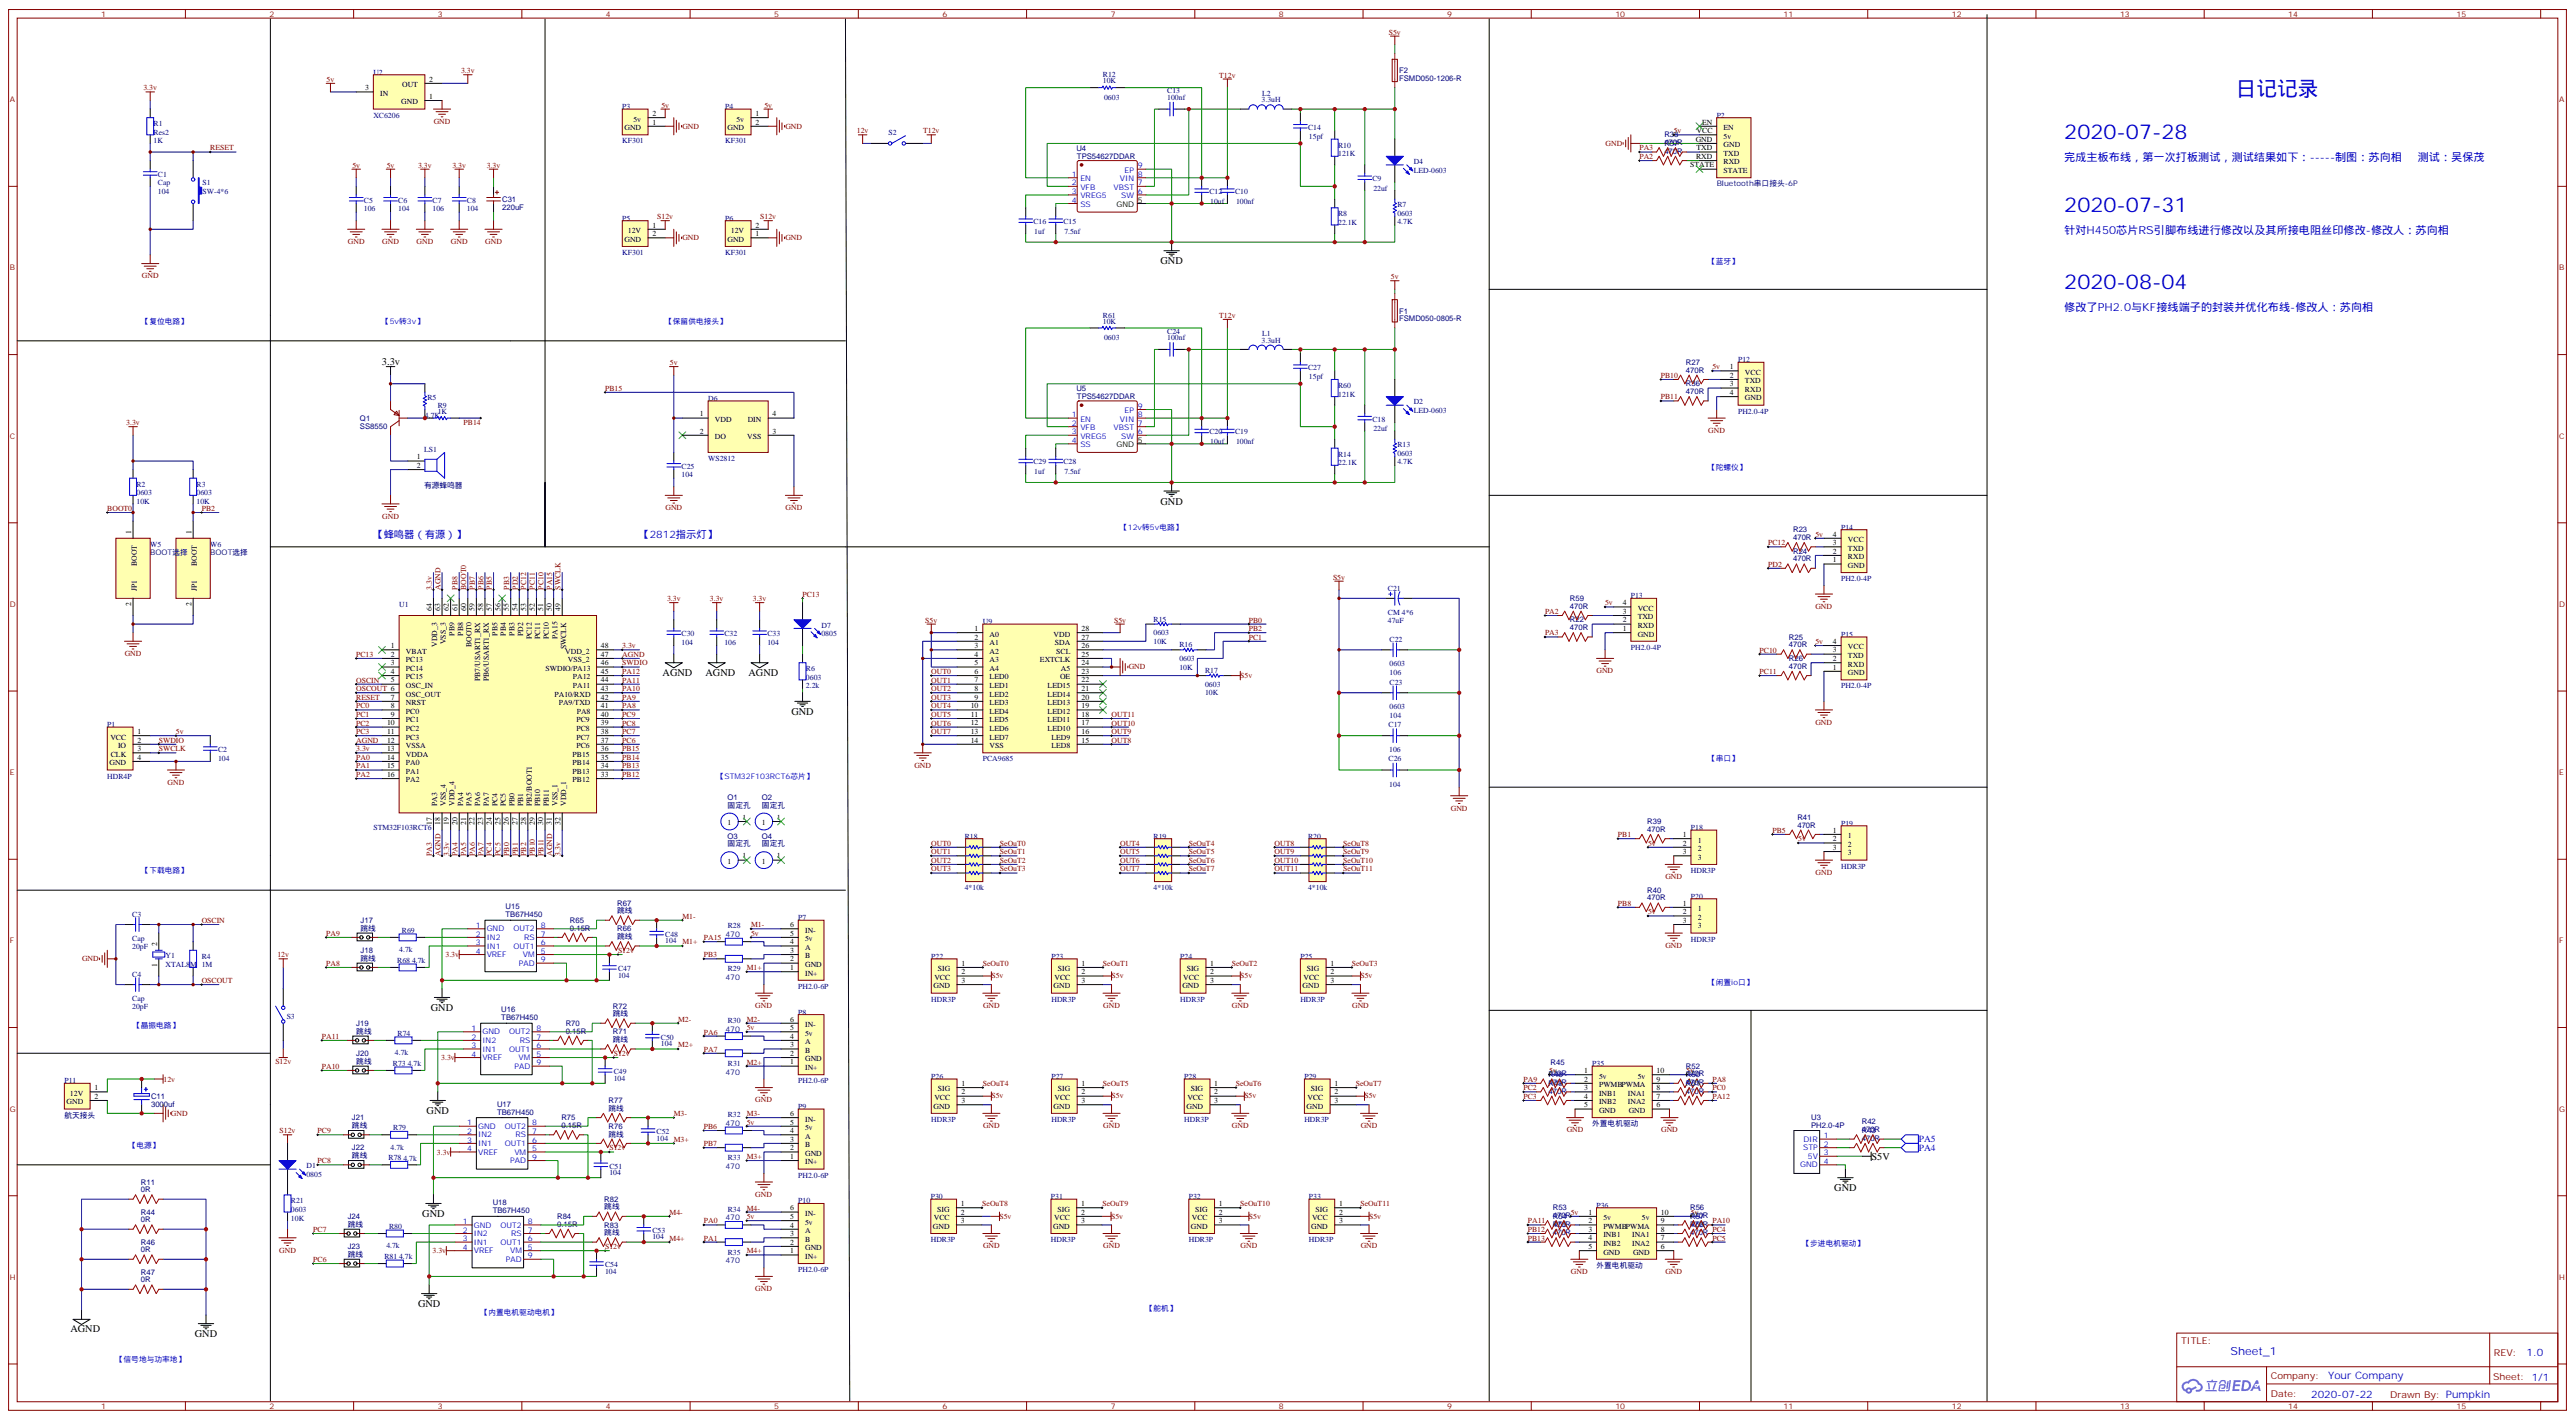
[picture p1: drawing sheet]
<svg xmlns="http://www.w3.org/2000/svg" width="1058mm" height="583mm" viewBox="0 0 1058 583" stroke-linecap="round" stroke-linejoin="round" font-family="sans-serif">
<defs><g id="words">
<g font-size="8.5" fill="#00f">
<text x="919" y="39.5">日记记录</text>
<text x="848.4" y="57.2">2020-07-28</text>
<text x="848.4" y="87.2">2020-07-31</text>
<text x="848.4" y="118.9">2020-08-04</text>
</g>
<g font-size="4.6" fill="#00f">
<text x="848.4" y="66">完成主板布线，第一次打板测试，测试结果如下：-----制图：苏向相</text>
<text x="993.7" y="66">测试：吴保茂</text>
<text x="848.4" y="96">针对H450芯片RS引脚布线进行修改以及其所接电阻丝印修改-修改人：苏向相</text>
<text x="848.4" y="127.7">修改了PH2.0与KF接线端子的封装并优化布线-修改人：苏向相</text>
<text x="916.7" y="556.9">Sheet_1</text>
</g>
<g font-size="4.2">
<text x="477" y="108.7">GND</text>
<text x="157" y="150">3.3v</text>
<text x="477" y="207.5">GND</text>
<text x="272.3" y="277.7">AGND</text>
<text x="290" y="277.7">AGND</text>
<text x="307.6" y="277.7">AGND</text>
<text x="325.3" y="293.9">GND</text>
<text x="177.1" y="415.6">GND</text>
<text x="175.3" y="457.9">GND</text>
<text x="769.2" y="476.6">S5V</text>
<text x="753.9" y="489.7">GND</text>
<text x="173.6" y="500.3">GND</text>
<text x="171.8" y="537.3">GND</text>
<text x="28.9" y="547.5">AGND</text>
<text x="80.1" y="549.7">GND</text>
</g>
<g font-size="4.2" fill="#00f">
<text x="153.5" y="221.2">【蜂鸣器（有源）】</text>
<text x="262.8" y="221.2">【2812指示灯】</text>
<text x="1038.4" y="557.2">1.0</text>
<text x="956.8" y="566.7">Your Company</text>
<text x="949.9" y="574.5">2020-07-22</text>
</g>
<g font-size="3.9" fill="#00f">
<text x="788.7" y="469.4">PA5</text>
<text x="788.7" y="473">PA4</text>
</g>
<g font-size="3.9" fill="#800">
<text x="896.4" y="552.5">TITLE:</text>
<text x="1025" y="557.2">REV:</text>
<text x="933.3" y="566.7">Company:</text>
<text x="1024.7" y="567.3">Sheet: 1/1</text>
<text x="933.3" y="574.4">Date:</text>
<text x="982.4" y="574.4">Drawn By: Pumpkin</text>
</g>
<g font-size="3.2" fill="#800">
<text x="41.6" y="6.9">1</text>
<text x="110.8" y="6.9">2</text>
<text x="179.9" y="6.9">3</text>
<text x="249.1" y="6.9">4</text>
<text x="318.2" y="6.9">5</text>
<text x="387.3" y="6.9">6</text>
<text x="456.5" y="6.9">7</text>
<text x="525.6" y="6.9">8</text>
<text x="594.8" y="6.9">9</text>
<text x="663.9" y="6.9">10</text>
<text x="733.1" y="6.9">11</text>
<text x="802.2" y="6.9">12</text>
<text x="871.4" y="6.9">13</text>
<text x="940.5" y="6.9">14</text>
<text x="1009.6" y="6.9">15</text>
<text x="4.1" y="42">A</text>
<text x="1051.8" y="42">A</text>
<text x="4.1" y="111.2">B</text>
<text x="1051.8" y="111.2">B</text>
<text x="4.1" y="180.3">C</text>
<text x="1051.8" y="180.3">C</text>
<text x="4.1" y="249.4">D</text>
<text x="1051.8" y="249.4">D</text>
<text x="4.1" y="318.6">E</text>
<text x="1051.8" y="318.6">E</text>
<text x="4.1" y="387.7">F</text>
<text x="1051.8" y="387.7">F</text>
<text x="4.1" y="456.9">G</text>
<text x="1051.8" y="456.9">G</text>
<text x="4.1" y="526">H</text>
<text x="1051.8" y="526">H</text>
<text x="41.6" y="579.1">1</text>
<text x="110.8" y="579.1">2</text>
<text x="179.9" y="579.1">3</text>
<text x="249.1" y="579.1">4</text>
<text x="318.2" y="579.1">5</text>
<text x="387.3" y="579.1">6</text>
<text x="456.5" y="579.1">7</text>
<text x="525.6" y="579.1">8</text>
<text x="594.8" y="579.1">9</text>
<text x="663.9" y="579.1">10</text>
<text x="733.1" y="579.1">11</text>
<text x="802.2" y="579.1">12</text>
<text x="871.4" y="579.1">13</text>
<text x="940.5" y="579.1">14</text>
<text x="1009.6" y="579.1">15</text>
</g>
<g font-size="3.2" fill="#800000">
<text x="570.8" y="14.2">S5v</text>
<text x="134.2" y="33.6">5v</text>
<text x="189.5" y="30.1">3.3v</text>
<text x="501.1" y="31.9">T12v</text>
<text x="59" y="37.1">3.3v</text>
<text x="271.8" y="44.2">5v</text>
<text x="314.1" y="44.2">5v</text>
<text x="178.3" y="50.9">GND</text>
<text x="280.5" y="52.8">GND</text>
<text x="322.8" y="52.8">GND</text>
<text x="352.2" y="54.8">12v</text>
<text x="379.4" y="54.8">T12v</text>
<text x="659.9" y="59.9">GND</text>
<text x="687.9" y="54.8">5v</text>
<text x="86.4" y="61.8">RESET</text>
<text x="673.8" y="65.4">PA2</text>
<text x="673.8" y="61.8">PA3</text>
<text x="144.8" y="68.9">5v</text>
<text x="158.9" y="68.9">5v</text>
<text x="171.8" y="68.9">3.3v</text>
<text x="186" y="68.9">3.3v</text>
<text x="200.1" y="68.9">3.3v</text>
<text x="270.1" y="90.1">S12v</text>
<text x="312.5" y="90.1">S12v</text>
<text x="143" y="100.3">GND</text>
<text x="157.1" y="100.3">GND</text>
<text x="171.2" y="100.3">GND</text>
<text x="185.3" y="100.3">GND</text>
<text x="199.4" y="100.3">GND</text>
<text x="280.5" y="98.7">GND</text>
<text x="322.8" y="98.7">GND</text>
<text x="58.3" y="114.4">GND</text>
<text x="571.7" y="114.8">5v</text>
<text x="501.1" y="130.6">T12v</text>
<text x="275.3" y="150">5v</text>
<text x="682.6" y="155.3">PB10</text>
<text x="703.8" y="151.8">5v</text>
<text x="248.7" y="160.6">PB15</text>
<text x="682.6" y="164.1">PB11</text>
<text x="51.9" y="174.7">3.3v</text>
<text x="190.5" y="174.5">PB14</text>
<text x="702.1" y="177.9">GND</text>
<text x="273.5" y="209.7">GND</text>
<text x="322.9" y="209.7">GND</text>
<text x="44.1" y="210">BOOT0</text>
<text x="82.9" y="210">PB2</text>
<text x="157.1" y="213.2">GND</text>
<text x="746.1" y="220.6">5v</text>
<text x="726.7" y="224.1">PC12</text>
<text x="726.7" y="232.9">PD2</text>
<text x="547.9" y="238.2">S5v</text>
<text x="177.5" y="242.4" transform="rotate(-90 177.5 242.4)">3.3v</text>
<text x="181" y="242.4" transform="rotate(-90 181 242.4)">AGND</text>
<text x="188.1" y="242.4" transform="rotate(-90 188.1 242.4)">PB8</text>
<text x="191.6" y="242.4" transform="rotate(-90 191.6 242.4)">BOOT0</text>
<text x="195.2" y="242.4" transform="rotate(-90 195.2 242.4)">PB7</text>
<text x="198.7" y="242.4" transform="rotate(-90 198.7 242.4)">PB6</text>
<text x="202.2" y="242.4" transform="rotate(-90 202.2 242.4)">PB5</text>
<text x="209.3" y="242.4" transform="rotate(-90 209.3 242.4)">PB3</text>
<text x="212.8" y="242.4" transform="rotate(-90 212.8 242.4)">PD2</text>
<text x="216.3" y="242.4" transform="rotate(-90 216.3 242.4)">PC12</text>
<text x="219.9" y="242.4" transform="rotate(-90 219.9 242.4)">PC11</text>
<text x="223.4" y="242.4" transform="rotate(-90 223.4 242.4)">PC10</text>
<text x="226.9" y="242.4" transform="rotate(-90 226.9 242.4)">PA15</text>
<text x="230.4" y="242.4" transform="rotate(-90 230.4 242.4)">SWCLK</text>
<text x="329.8" y="245.3">PC13</text>
<text x="274.2" y="247.1">3.3v</text>
<text x="291.8" y="247.1">3.3v</text>
<text x="309.4" y="247.1">3.3v</text>
<text x="659.7" y="248.8">5v</text>
<text x="746.1" y="250.3">GND</text>
<text x="380.3" y="255.9">S5v</text>
<text x="457.9" y="255.9">S5v</text>
<text x="513.3" y="255.9">PB0</text>
<text x="635" y="252.3">PA2</text>
<text x="513.3" y="262.9">PC1</text>
<text x="513.3" y="259.4">PB2</text>
<text x="635" y="261.2">PA3</text>
<text x="51.3" y="269.6">GND</text>
<text x="146.4" y="270">PC13</text>
<text x="255.8" y="266.5">3.3v</text>
<text x="255.8" y="270">AGND</text>
<text x="723.2" y="268.2">PC10</text>
<text x="746.1" y="264.7">5v</text>
<text x="255.8" y="273.5">SWDIO</text>
<text x="463.9" y="275.1">GND</text>
<text x="146.4" y="280.6">OSCIN</text>
<text x="255.8" y="277">PA12</text>
<text x="255.8" y="280.6">PA11</text>
<text x="382.8" y="280.6">OUT1</text>
<text x="382.8" y="277">OUT0</text>
<text x="509.8" y="278.6">S5v</text>
<text x="656.2" y="276.7">GND</text>
<text x="723.2" y="277">PC11</text>
<text x="146.4" y="287.6">RESET</text>
<text x="146.4" y="284.1">OSCOUT 6</text>
<text x="255.8" y="284.1">PA10</text>
<text x="255.8" y="287.6">PA9</text>
<text x="382.8" y="287.6">OUT3</text>
<text x="382.8" y="284.1">OUT2</text>
<text x="146.4" y="291.1">PC0</text>
<text x="255.8" y="291.1">PA8</text>
<text x="382.8" y="291.1">OUT4</text>
<text x="146.4" y="298.2">PC2</text>
<text x="146.4" y="294.7">PC1</text>
<text x="255.8" y="294.7">PC9</text>
<text x="255.8" y="298.2">PC8</text>
<text x="382.8" y="298.2">OUT6</text>
<text x="382.8" y="294.7">OUT5</text>
<text x="456.8" y="294.7">OUT11</text>
<text x="456.8" y="298.2">OUT10</text>
<text x="746.1" y="297.9">GND</text>
<text x="65.3" y="305.3">SWDIO</text>
<text x="72.3" y="301.7">5v</text>
<text x="146.4" y="305.3">AGND</text>
<text x="146.4" y="301.7">PC3</text>
<text x="255.8" y="301.7">PC7</text>
<text x="255.8" y="305.3">PC6</text>
<text x="382.8" y="301.7">OUT7</text>
<text x="456.8" y="301.7">OUT9</text>
<text x="456.8" y="305.3">OUT8</text>
<text x="65.3" y="308.8">SWCLK</text>
<text x="146.4" y="308.8">3.3v</text>
<text x="255.8" y="308.8">PB15</text>
<text x="146.4" y="315.8">PA1</text>
<text x="146.4" y="312.3">PA0</text>
<text x="255.8" y="312.3">PB14</text>
<text x="255.8" y="315.8">PB13</text>
<text x="375.8" y="315.5">GND</text>
<text x="68.9" y="322.5">GND</text>
<text x="146.4" y="319.4">PA2</text>
<text x="255.8" y="319.4">PB12</text>
<text x="596.3" y="333.1">GND</text>
<text x="382.8" y="347.6">OUT0</text>
<text x="411" y="347.6">SeOuT0</text>
<text x="460.4" y="347.6">OUT4</text>
<text x="488.6" y="347.6">SeOuT4</text>
<text x="523.9" y="347.6">OUT8</text>
<text x="552.1" y="347.6">SeOuT8</text>
<text x="665" y="344.1">PB1</text>
<text x="677.3" y="347.6">5v</text>
<text x="728.5" y="342.3">PB5</text>
<text x="739.1" y="345.8">5v</text>
<text x="177.5" y="351.8" transform="rotate(-90 177.5 351.8)">PA3</text>
<text x="181" y="351.8" transform="rotate(-90 181 351.8)">AGND</text>
<text x="184.6" y="351.8" transform="rotate(-90 184.6 351.8)">3.3v</text>
<text x="188.1" y="351.8" transform="rotate(-90 188.1 351.8)">PA4</text>
<text x="191.6" y="351.8" transform="rotate(-90 191.6 351.8)">PA5</text>
<text x="195.2" y="351.8" transform="rotate(-90 195.2 351.8)">PA6</text>
<text x="198.7" y="351.8" transform="rotate(-90 198.7 351.8)">PA7</text>
<text x="202.2" y="351.8" transform="rotate(-90 202.2 351.8)">PC4</text>
<text x="205.7" y="351.8" transform="rotate(-90 205.7 351.8)">PC5</text>
<text x="209.3" y="351.8" transform="rotate(-90 209.3 351.8)">PB0</text>
<text x="212.8" y="351.8" transform="rotate(-90 212.8 351.8)">PB1</text>
<text x="216.3" y="351.8" transform="rotate(-90 216.3 351.8)">PB2</text>
<text x="219.9" y="351.8" transform="rotate(-90 219.9 351.8)">PB10</text>
<text x="223.4" y="351.8" transform="rotate(-90 223.4 351.8)">PB11</text>
<text x="226.9" y="351.8" transform="rotate(-90 226.9 351.8)">AGND</text>
<text x="230.4" y="351.8" transform="rotate(-90 230.4 351.8)">3.3v</text>
<text x="382.8" y="351.1">OUT1</text>
<text x="411" y="351.1">SeOuT1</text>
<text x="460.4" y="351.1">OUT5</text>
<text x="488.6" y="351.1">SeOuT5</text>
<text x="523.9" y="351.1">OUT9</text>
<text x="552.1" y="351.1">SeOuT9</text>
<text x="382.8" y="358.2">OUT3</text>
<text x="382.8" y="354.6">OUT2</text>
<text x="411" y="358.2">SeOuT3</text>
<text x="411" y="354.6">SeOuT2</text>
<text x="460.4" y="358.2">OUT7</text>
<text x="460.4" y="354.6">OUT6</text>
<text x="488.6" y="358.2">SeOuT7</text>
<text x="488.6" y="354.6">SeOuT6</text>
<text x="523.9" y="358.2">OUT11</text>
<text x="523.9" y="354.6">OUT10</text>
<text x="552.1" y="358.2">SeOuT11</text>
<text x="552.1" y="354.6">SeOuT10</text>
<text x="746.2" y="359.6">GND</text>
<text x="684.5" y="361.4">GND</text>
<text x="280.5" y="377.6">M1-</text>
<text x="665" y="372.3">PB8</text>
<text x="677.3" y="375.8">5v</text>
<text x="82.9" y="379.3">OSCIN</text>
<text x="308.7" y="381.1">M1-</text>
<text x="134.1" y="384.6">PA9</text>
<text x="280.5" y="388.2">M1+</text>
<text x="289.3" y="386.4">PA15</text>
<text x="308.7" y="384.6">5v</text>
<text x="684.5" y="389.6">GND</text>
<text x="33.7" y="395">GND</text>
<text x="114" y="393.5">12v</text>
<text x="183.1" y="393.4">3.3v</text>
<text x="254" y="391.7">S12v</text>
<text x="289.3" y="393.5">PB3</text>
<text x="134.1" y="397">PA8</text>
<text x="306.9" y="398.7">M1+</text>
<text x="403.9" y="397">SeOuT0</text>
<text x="453.3" y="397">SeOuT1</text>
<text x="506.2" y="397">SeOuT2</text>
<text x="555.6" y="397">SeOuT3</text>
<text x="82.9" y="404">OSCOUT</text>
<text x="407.5" y="402.1">S5v</text>
<text x="456.8" y="402.1">S5v</text>
<text x="509.8" y="402.1">S5v</text>
<text x="559.2" y="402.1">S5v</text>
<text x="278.7" y="419.9">M2-</text>
<text x="306.9" y="419.9">M2-</text>
<text x="310.4" y="414.3">GND</text>
<text x="404" y="414.3">GND</text>
<text x="453.4" y="414.3">GND</text>
<text x="506.3" y="414.3">GND</text>
<text x="555.7" y="414.3">GND</text>
<text x="289.3" y="425.2">PA6</text>
<text x="306.9" y="423.4">5v</text>
<text x="132.3" y="427">PA11</text>
<text x="278.7" y="430.5">M2+</text>
<text x="113.2" y="437.5">S12v</text>
<text x="181.3" y="435.7">3.3v</text>
<text x="252.2" y="434">S12v</text>
<text x="289.3" y="432.3">PA7</text>
<text x="306.9" y="437.6">M2+</text>
<text x="132.3" y="439.3">PA10</text>
<text x="636.8" y="441.1">5v</text>
<text x="693.2" y="441.1">5v</text>
<text x="67.2" y="444.5">12v</text>
<text x="403.9" y="446.4">SeOuT4</text>
<text x="453.3" y="446.4">SeOuT5</text>
<text x="507.9" y="446.4">SeOuT6</text>
<text x="557.3" y="446.4">SeOuT7</text>
<text x="626.2" y="444.6">PA9</text>
<text x="626.2" y="448.1">PC2</text>
<text x="703.8" y="444.6">PA8</text>
<text x="703.8" y="448.1">PC0</text>
<text x="310.4" y="453.1">GND</text>
<text x="407.5" y="451.5">S5v</text>
<text x="456.8" y="451.5">S5v</text>
<text x="511.4" y="451.5">S5v</text>
<text x="560.8" y="451.5">S5v</text>
<text x="626.2" y="451.7">PC3</text>
<text x="703.8" y="451.7">PA12</text>
<text x="70.3" y="458.6">GND</text>
<text x="276.9" y="458.7">M3-</text>
<text x="306.9" y="458.7">M3-</text>
<text x="114.9" y="465.8">S12v</text>
<text x="130.5" y="465.8">PC9</text>
<text x="289.3" y="464">PB6</text>
<text x="306.9" y="462.2">5v</text>
<text x="404" y="463.7">GND</text>
<text x="453.4" y="463.7">GND</text>
<text x="506.3" y="463.7">GND</text>
<text x="559.3" y="463.7">GND</text>
<text x="643.9" y="465.4">GND</text>
<text x="682.7" y="465.4">GND</text>
<text x="250.5" y="472.8">S12v</text>
<text x="276.9" y="469.3">M3+</text>
<text x="289.3" y="471.1">PB7</text>
<text x="130.5" y="478.1">PC8</text>
<text x="179.6" y="474.5">3.3v</text>
<text x="306.9" y="476.4">M3+</text>
<text x="310.4" y="491.9">GND</text>
<text x="306.9" y="497.5">M4-</text>
<text x="403.7" y="495.8">SeOuT8</text>
<text x="453.1" y="495.8">SeOuT9</text>
<text x="509.8" y="495.8">SeOuT10</text>
<text x="559.2" y="495.8">SeOuT11</text>
<text x="275.2" y="499.3">M4-</text>
<text x="289.3" y="502.8">PA0</text>
<text x="306.9" y="501.1">5v</text>
<text x="410.8" y="500.9">S5v</text>
<text x="456.6" y="500.9">S5v</text>
<text x="513.3" y="500.9">S5v</text>
<text x="562.7" y="500.9">S5v</text>
<text x="627.9" y="502.8">PA11</text>
<text x="645.6" y="499.3">5v</text>
<text x="695" y="499.3">5v</text>
<text x="703.8" y="502.8">PA10</text>
<text x="128.8" y="506.3">PC7</text>
<text x="275.2" y="509.9">M4+</text>
<text x="289.3" y="509.9">PA1</text>
<text x="627.9" y="506.3">PB12</text>
<text x="627.9" y="509.9">PB13</text>
<text x="703.8" y="506.3">PC4</text>
<text x="703.8" y="509.9">PC5</text>
<text x="114.8" y="514.8">GND</text>
<text x="177.8" y="515.1">3.3v</text>
<text x="248.7" y="513.4">S12v</text>
<text x="306.9" y="515.2">M4+</text>
<text x="404" y="513">GND</text>
<text x="453.4" y="513">GND</text>
<text x="509.9" y="513">GND</text>
<text x="559.3" y="513">GND</text>
<text x="128.8" y="518.7">PC6</text>
<text x="645.7" y="523.6">GND</text>
<text x="684.5" y="523.6">GND</text>
<text x="310.4" y="530.7">GND</text>
</g>
<g font-size="3.2" fill="#000080">
<text x="153.5" y="30.7">U2</text>
<text x="453.3" y="34.3">10K</text>
<text x="453.3" y="31.7">R12</text>
<text x="575" y="33.3">FSMD050-1206-R</text>
<text x="575" y="30.1">F2</text>
<text x="453.8" y="41.2">0603</text>
<text x="479.7" y="41">100nf</text>
<text x="479.7" y="38.3">C13</text>
<text x="518.7" y="39.5">L2</text>
<text x="255.8" y="44.8">P3</text>
<text x="298.1" y="44.8">P4</text>
<text x="518.5" y="42">3.3uH</text>
<text x="63.1" y="51.9">R1</text>
<text x="153.5" y="48.4">XC6206</text>
<text x="537.6" y="53.3">C14</text>
<text x="705.6" y="48.4">P2</text>
<text x="63.1" y="58.9">1K</text>
<text x="63.1" y="55.4">Res2</text>
<text x="255.8" y="58.9">KF301</text>
<text x="298.1" y="58.9">KF301</text>
<text x="365.1" y="55.4">S2</text>
<text x="538" y="57.2">15pf</text>
<text x="684" y="59.7">470R</text>
<text x="684.1" y="56.5">R38</text>
<text x="442.4" y="61.9">U4</text>
<text x="442.6" y="65.4">TPS54627DDAR</text>
<text x="550" y="60.7">R10</text>
<text x="550" y="64.2">121K</text>
<text x="684" y="63.2">470R</text>
<text x="684.1" y="60">R37</text>
<text x="581" y="70.9">LED-0603</text>
<text x="581" y="67.4">D4</text>
<text x="64.9" y="72.7">C1</text>
<text x="64.9" y="76.2">Cap</text>
<text x="83.3" y="76.2">S1</text>
<text x="564.1" y="74.5">C9</text>
<text x="705.6" y="76.6">Bluetooth串口接头-6P</text>
<text x="64.9" y="79.8">104</text>
<text x="83.3" y="79.8">SW-4*6</text>
<text x="149.6" y="83.3">C5</text>
<text x="163.7" y="83.3">C6</text>
<text x="177.8" y="83.3">C7</text>
<text x="191.9" y="83.3">C8</text>
<text x="206.4" y="83">C31</text>
<text x="497.1" y="79.8">C12</text>
<text x="497.4" y="83.6">10uf</text>
<text x="507.6" y="79.8">C10</text>
<text x="508" y="83.6">100nf</text>
<text x="564.4" y="78.4">22uf</text>
<text x="149.6" y="86.8">106</text>
<text x="163.7" y="86.8">104</text>
<text x="177.8" y="86.8">106</text>
<text x="191.9" y="86.8">104</text>
<text x="206.4" y="86.2">220uF</text>
<text x="550" y="88.9">R8</text>
<text x="574.3" y="85.1">R7</text>
<text x="574.3" y="88.6">0603</text>
<text x="255.8" y="90.7">P5</text>
<text x="298.1" y="90.7">P6</text>
<text x="424.7" y="92.1">C16</text>
<text x="425.1" y="96">1uf</text>
<text x="437.1" y="92.1">C15</text>
<text x="437.4" y="96">7.5nf</text>
<text x="550" y="92.5">22.1K</text>
<text x="574.3" y="92.1">4.7K</text>
<text x="255.8" y="104.8">KF301</text>
<text x="298.1" y="104.8">KF301</text>
<text x="453.3" y="130.5">R61</text>
<text x="575" y="128.9">F1</text>
<text x="453.3" y="133">10K</text>
<text x="479.7" y="137.1">C24</text>
<text x="575" y="132.1">FSMD050-0805-R</text>
<text x="453.8" y="139.9">0603</text>
<text x="479.7" y="139.7">100nf</text>
<text x="518.5" y="140.8">3.3uH</text>
<text x="518.7" y="138.3">L1</text>
<text x="692.9" y="150">R27</text>
<text x="714.4" y="148.9">P12</text>
<text x="537.6" y="152.1">C27</text>
<text x="538" y="156">15pf</text>
<text x="692.9" y="153.1">470R</text>
<text x="442.4" y="160.6">U5</text>
<text x="550" y="159.5">R60</text>
<text x="692.9" y="162">470R</text>
<text x="692.9" y="158.8">R36</text>
<text x="175.7" y="164.4">R5</text>
<text x="179.9" y="167.5">R9</text>
<text x="291" y="164.8">D6</text>
<text x="442.6" y="164.2">TPS54627DDAR</text>
<text x="550" y="163">121K</text>
<text x="581" y="166.2">D2</text>
<text x="148" y="173.1">Q1</text>
<text x="174.6" y="171.8">4.7K</text>
<text x="179.9" y="170.1">1K</text>
<text x="564.1" y="173.2">C18</text>
<text x="581" y="169.7">LED-0603</text>
<text x="714.4" y="170.1">PH2.0-4P</text>
<text x="148" y="176.1">SS8550</text>
<text x="497.1" y="178.5">C20</text>
<text x="507.6" y="178.5">C19</text>
<text x="564.4" y="177.1">22uf</text>
<text x="174.3" y="185.6">LS1</text>
<text x="497.4" y="182.4">10uf</text>
<text x="508" y="182.4">100nf</text>
<text x="574.3" y="183.8">R13</text>
<text x="291" y="189.5">WS2812</text>
<text x="424.7" y="190.9">C29</text>
<text x="437.1" y="190.9">C28</text>
<text x="550" y="187.7">R14</text>
<text x="550" y="191.2">22.1K</text>
<text x="574.3" y="190.9">4.7K</text>
<text x="574.3" y="187.4">0603</text>
<text x="280.1" y="196.2">104</text>
<text x="280.1" y="192.7">C25</text>
<text x="425.1" y="194.8">1uf</text>
<text x="437.4" y="194.8">7.5nf</text>
<text x="56.1" y="200.1">R2</text>
<text x="56.1" y="203.6">0603</text>
<text x="80.8" y="200.1">R3</text>
<text x="80.8" y="203.6">0603</text>
<text x="174.3" y="200.4">有源蜂鸣器</text>
<text x="56.1" y="207.1">10K</text>
<text x="80.8" y="207.1">10K</text>
<text x="737" y="221.9">470R</text>
<text x="737" y="218.8">R23</text>
<text x="756.7" y="217.7">P14</text>
<text x="61.7" y="224.8">W5</text>
<text x="86.4" y="224.8">W6</text>
<text x="737" y="227.6">R24</text>
<text x="61.7" y="228.3">BOOT选择</text>
<text x="86.4" y="228.3">BOOT选择</text>
<text x="737" y="230.8">470R</text>
<text x="756.7" y="238.9">PH2.0-4P</text>
<text x="570.4" y="242.7">C21</text>
<text x="670.3" y="245.9">P13</text>
<text x="164" y="249.4">U1</text>
<text x="645.2" y="250.2">470R</text>
<text x="645.2" y="247">R59</text>
<text x="337.6" y="257.9">D7</text>
<text x="403.9" y="256.5">U9</text>
<text x="474.1" y="255.4">R15</text>
<text x="570.4" y="256.2">47uF</text>
<text x="570.4" y="252.6">CM 4*6</text>
<text x="645.2" y="255.8">R22</text>
<text x="280.1" y="261.4">C30</text>
<text x="297.7" y="261.4">C32</text>
<text x="315.4" y="261.4">C33</text>
<text x="337.6" y="261.4">0805</text>
<text x="474.1" y="261.1">0603</text>
<text x="571.1" y="263.9">C22</text>
<text x="645.2" y="259">470R</text>
<text x="735.2" y="262.9">R25</text>
<text x="756.7" y="261.8">P15</text>
<text x="280.1" y="265">104</text>
<text x="297.7" y="265">106</text>
<text x="315.4" y="265">104</text>
<text x="474.1" y="264.6">10K</text>
<text x="484.7" y="266">R16</text>
<text x="670.3" y="267.1">PH2.0-4P</text>
<text x="735.2" y="266">470R</text>
<text x="331.3" y="275.9">R6</text>
<text x="484.7" y="275.2">10K</text>
<text x="484.7" y="271.7">0603</text>
<text x="571.1" y="273.8">0603</text>
<text x="735.2" y="274.8">470R</text>
<text x="735.2" y="271.7">R26</text>
<text x="331.3" y="279.4">0603</text>
<text x="495.3" y="276.6">R17</text>
<text x="571.1" y="281.6">C23</text>
<text x="571.1" y="277.3">106</text>
<text x="331.3" y="283">2.2k</text>
<text x="495.3" y="285.8">10K</text>
<text x="495.3" y="282.3">0603</text>
<text x="756.7" y="283">PH2.0-4P</text>
<text x="571.1" y="291.4">0603</text>
<text x="44.1" y="298.8">P1</text>
<text x="570.7" y="298.7">C17</text>
<text x="571.1" y="295">104</text>
<text x="89.6" y="309.1">C2</text>
<text x="571" y="309.3">106</text>
<text x="89.6" y="312.6">104</text>
<text x="403.9" y="312.9">PCA9685</text>
<text x="570.7" y="312.8">C26</text>
<text x="44.1" y="320">HDR4P</text>
<text x="571" y="323.4">104</text>
<text x="299.1" y="328.9">O1</text>
<text x="313.2" y="328.9">O2</text>
<text x="299" y="331.9">固定孔</text>
<text x="313.2" y="331.9">固定孔</text>
<text x="153.5" y="341.2">STM32F103RCT6</text>
<text x="677" y="341.9">470R</text>
<text x="677" y="338.7">R39</text>
<text x="695" y="341.2">P18</text>
<text x="738.7" y="340.1">470R</text>
<text x="738.7" y="336.9">R41</text>
<text x="756.7" y="339.4">P19</text>
<text x="299" y="347.8">固定孔</text>
<text x="299.1" y="344.8">O3</text>
<text x="313.2" y="347.8">固定孔</text>
<text x="313.2" y="344.8">O4</text>
<text x="396.5" y="344.7">R18</text>
<text x="474.1" y="344.7">R19</text>
<text x="537.6" y="344.7">R20</text>
<text x="695" y="358.8">HDR3P</text>
<text x="756.7" y="357">HDR3P</text>
<text x="396.5" y="365.9">4*10k</text>
<text x="474.1" y="365.9">4*10k</text>
<text x="537.6" y="365.9">4*10k</text>
<text x="677" y="370.1">470R</text>
<text x="677" y="366.9">R40</text>
<text x="695" y="369.4">P20</text>
<text x="54.3" y="376.8">C3</text>
<text x="207.8" y="377">TB67H450</text>
<text x="207.8" y="373.7">U15</text>
<text x="253.7" y="375.4">跳线</text>
<text x="253.7" y="372.2">R67</text>
<text x="148.2" y="382.4">跳线</text>
<text x="148.2" y="379.3">J17</text>
<text x="165.2" y="383.4">R69</text>
<text x="234.3" y="382.4">0.15R</text>
<text x="234.3" y="379.3">R65</text>
<text x="253.7" y="382.8">R66</text>
<text x="299.1" y="381.6">R28</text>
<text x="328.1" y="378.2">P7</text>
<text x="54.3" y="386.7">Cap</text>
<text x="253.7" y="386">跳线</text>
<text x="273.4" y="387.7">104</text>
<text x="273.4" y="385.1">C48</text>
<text x="298.1" y="385.2">470</text>
<text x="695" y="387">HDR3P</text>
<text x="54.3" y="390.2">20pF</text>
<text x="68.1" y="393.7">Y1</text>
<text x="82.9" y="394.1">R4</text>
<text x="148.2" y="394.8">跳线</text>
<text x="148.2" y="391.6">J18</text>
<text x="163.3" y="395.6">R68</text>
<text x="164.1" y="391.4">4.7k</text>
<text x="169.3" y="395.9">4.7k</text>
<text x="382.8" y="394.1">P22</text>
<text x="432.2" y="394.1">P23</text>
<text x="485.1" y="394.1">P24</text>
<text x="534.5" y="394.1">P25</text>
<text x="54.3" y="401.5">C4</text>
<text x="68.1" y="397.3">XTAL8M 1M</text>
<text x="254" y="401.8">104</text>
<text x="254" y="399.2">C47</text>
<text x="299.1" y="399.2">R29</text>
<text x="298.1" y="402.8">470</text>
<text x="328.1" y="406.4">PH2.0-6P</text>
<text x="54.3" y="411.4">Cap</text>
<text x="382.8" y="411.7">HDR3P</text>
<text x="432.2" y="411.7">HDR3P</text>
<text x="485.1" y="411.7">HDR3P</text>
<text x="534.5" y="411.7">HDR3P</text>
<text x="54.3" y="414.9">20pF</text>
<text x="117.8" y="418.7">S3</text>
<text x="206" y="419.3">TB67H450</text>
<text x="206" y="416.1">U16</text>
<text x="251.9" y="417.7">跳线</text>
<text x="251.9" y="414.5">R72</text>
<text x="328.1" y="417">P8</text>
<text x="146.4" y="424.8">跳线</text>
<text x="146.4" y="421.6">J19</text>
<text x="163.4" y="425.7">R74</text>
<text x="232.5" y="424.8">0.15R</text>
<text x="232.5" y="421.6">R70</text>
<text x="251.9" y="425.1">R71</text>
<text x="298.1" y="424">470</text>
<text x="299.1" y="420.4">R30</text>
<text x="251.9" y="428.3">跳线</text>
<text x="271.6" y="430">104</text>
<text x="271.6" y="427.4">C50</text>
<text x="146.4" y="437.1">跳线</text>
<text x="146.4" y="434">J20</text>
<text x="161.5" y="438">R73</text>
<text x="162.3" y="433.7">4.7k</text>
<text x="637.3" y="437.6">R45</text>
<text x="167.6" y="438.2">4.7k</text>
<text x="252.2" y="441.5">C49</text>
<text x="298.1" y="441.6">470</text>
<text x="299.2" y="438.1">R31</text>
<text x="382.8" y="443.5">P26</text>
<text x="432.2" y="443.5">P27</text>
<text x="486.7" y="443.5">P28</text>
<text x="536.1" y="443.5">P29</text>
<text x="636.4" y="442.4">470R</text>
<text x="636.4" y="442.7">R48</text>
<text x="654.4" y="438.2">P35</text>
<text x="692.9" y="442.4">470R</text>
<text x="692.9" y="439.2">R52</text>
<text x="692.9" y="442.7">R50</text>
<text x="26.5" y="445.2">P11</text>
<text x="252.2" y="444.1">104</text>
<text x="328.1" y="445.2">PH2.0-6P</text>
<text x="636.4" y="449.5">470R</text>
<text x="636.4" y="445.9">470R</text>
<text x="636.4" y="446.3">R49</text>
<text x="692.9" y="449.5">470R</text>
<text x="692.9" y="445.9">470R</text>
<text x="692.9" y="446.3">R51</text>
<text x="62.1" y="454.8">3000uf</text>
<text x="62.1" y="451.7">C11</text>
<text x="204.3" y="454.9">U17</text>
<text x="250.1" y="453.4">R77</text>
<text x="328.1" y="455.8">P9</text>
<text x="26.5" y="459.4">航天接头</text>
<text x="144.7" y="460.4">J21</text>
<text x="204.3" y="458.1">TB67H450</text>
<text x="230.7" y="460.4">R75</text>
<text x="250.1" y="456.5">跳线</text>
<text x="299.1" y="459.2">R32</text>
<text x="382.8" y="461.1">HDR3P</text>
<text x="432.2" y="461.1">HDR3P</text>
<text x="486.7" y="461.1">HDR3P</text>
<text x="536.1" y="461.1">HDR3P</text>
<text x="744.4" y="460.3">U3</text>
<text x="144.7" y="463.6">跳线</text>
<text x="161.7" y="464.6">R79</text>
<text x="230.7" y="463.6">0.15R</text>
<text x="250.1" y="467.1">跳线</text>
<text x="250.1" y="463.9">R76</text>
<text x="269.9" y="466.2">C52</text>
<text x="298.1" y="462.8">470</text>
<text x="654.4" y="462.9">外置电机驱动</text>
<text x="744.4" y="463.5">PH2.0-4P</text>
<text x="765.2" y="465.3">470R</text>
<text x="765.2" y="465.7">R43</text>
<text x="765.2" y="462.1">R42</text>
<text x="144.7" y="472.8">J22</text>
<text x="160.5" y="472.5">4.7k</text>
<text x="269.9" y="468.8">104</text>
<text x="765.2" y="468.9">470R</text>
<text x="144.7" y="475.9">跳线</text>
<text x="159.7" y="476.8">R78</text>
<text x="165.8" y="477">4.7k</text>
<text x="299.1" y="476.8">R33</text>
<text x="125.9" y="483.7">0805</text>
<text x="125.9" y="480.2">D1</text>
<text x="250.5" y="482.9">104</text>
<text x="250.5" y="480.3">C51</text>
<text x="298.1" y="480.4">470</text>
<text x="328.1" y="484">PH2.0-6P</text>
<text x="57.9" y="490">0R</text>
<text x="57.9" y="486.9">R11</text>
<text x="119.6" y="494.6">R21</text>
<text x="202.5" y="495.5">U18</text>
<text x="248.4" y="497.1">跳线</text>
<text x="248.4" y="493.9">R82</text>
<text x="328.1" y="494.6">P10</text>
<text x="382.6" y="492.9">P30</text>
<text x="432" y="492.9">P31</text>
<text x="488.6" y="492.9">P32</text>
<text x="538" y="492.9">P33</text>
<text x="638.2" y="497.4">R53</text>
<text x="656.2" y="496.4">P36</text>
<text x="694.6" y="497.4">R56</text>
<text x="57.9" y="502.4">0R</text>
<text x="57.9" y="499.2">R44</text>
<text x="119.6" y="501.7">10K</text>
<text x="119.6" y="498.2">0603</text>
<text x="142.9" y="501">J24</text>
<text x="202.5" y="498.7">TB67H450</text>
<text x="229" y="501">R84</text>
<text x="298.1" y="501.6">470</text>
<text x="299.1" y="498.1">R34</text>
<text x="638.2" y="500.6">470R</text>
<text x="638.2" y="501">R54</text>
<text x="694.6" y="500.6">470R</text>
<text x="694.6" y="501">R57</text>
<text x="142.9" y="504.2">跳线</text>
<text x="159.9" y="505.1">R80</text>
<text x="229" y="504.2">0.15R</text>
<text x="248.4" y="507.7">跳线</text>
<text x="248.4" y="504.5">R83</text>
<text x="268.1" y="509.4">104</text>
<text x="268.1" y="506.8">C53</text>
<text x="638.2" y="507.7">470R</text>
<text x="638.2" y="504.2">470R</text>
<text x="638.2" y="504.5">R55</text>
<text x="694.6" y="507.7">470R</text>
<text x="694.6" y="504.2">470R</text>
<text x="694.6" y="504.5">R58</text>
<text x="57.9" y="514.7">0R</text>
<text x="57.9" y="511.6">R46</text>
<text x="142.9" y="513.3">J23</text>
<text x="158.8" y="513.1">4.7k</text>
<text x="299.1" y="515.6">R35</text>
<text x="382.6" y="510.5">HDR3P</text>
<text x="432" y="510.5">HDR3P</text>
<text x="488.6" y="510.5">HDR3P</text>
<text x="538" y="510.5">HDR3P</text>
<text x="142.9" y="516.5">跳线</text>
<text x="158" y="517.3">R81</text>
<text x="164" y="517.6">4.7k</text>
<text x="248.7" y="520.9">C54</text>
<text x="298.1" y="519.2">470</text>
<text x="656.2" y="521.1">外置电机驱动</text>
<text x="57.9" y="527.1">0R</text>
<text x="57.9" y="523.9">R47</text>
<text x="248.7" y="523.5">104</text>
<text x="328.1" y="522.9">PH2.0-6P</text>
</g>
<g font-size="3.2">
<text x="165.3" y="35.8">OUT</text>
<text x="176.4" y="33.5">2</text>
<text x="150.1" y="37.1">3</text>
<text x="156.3" y="39.4">IN</text>
<text x="176.4" y="40.6">1</text>
<text x="164.9" y="42.9">GND</text>
<text x="268.1" y="47.7">2</text>
<text x="310.4" y="47.7">1</text>
<text x="256.7" y="53.5">GND</text>
<text x="260.3" y="50">5v</text>
<text x="268.1" y="51.2">1</text>
<text x="299" y="53.5">GND</text>
<text x="302.7" y="50">5v</text>
<text x="310.4" y="51.2">2</text>
<text x="699.6" y="51.2">EN</text>
<text x="708.4" y="53.5">EN</text>
<text x="696.9" y="58.2">GND</text>
<text x="697.3" y="54.7">VCC</text>
<text x="708.4" y="57">5v</text>
<text x="697.1" y="65.3">RXD</text>
<text x="697.3" y="61.8">TXD</text>
<text x="708.4" y="60.5">GND</text>
<text x="708.4" y="64.1">TXD</text>
<text x="694.6" y="68.8">STATE</text>
<text x="708.4" y="67.6">RXD</text>
<text x="708.4" y="71.1">STATE</text>
<text x="467.6" y="83.3">5</text>
<text x="458.8" y="85.1">GND</text>
<text x="258.1" y="95.8">12V</text>
<text x="268.1" y="93.5">1</text>
<text x="300.4" y="95.8">12V</text>
<text x="310.4" y="93.5">2</text>
<text x="256.7" y="99.3">GND</text>
<text x="268.1" y="97">2</text>
<text x="299" y="99.3">GND</text>
<text x="310.4" y="97">1</text>
<text x="711" y="151.7">1</text>
<text x="711" y="155.3">2</text>
<text x="717.2" y="154">VCC</text>
<text x="711" y="158.8">3</text>
<text x="717.2" y="157.6">TXD</text>
<text x="717.2" y="161.1">RXD</text>
<text x="711" y="162.3">4</text>
<text x="717.2" y="164.6">GND</text>
<text x="287.7" y="171.1">1</text>
<text x="293.9" y="173.4">VDD</text>
<text x="307.3" y="173.4">DIN</text>
<text x="317.5" y="171.1">4</text>
<text x="287.7" y="178.2">2</text>
<text x="317.5" y="178.2">3</text>
<text x="293.9" y="180.5">DO</text>
<text x="307.1" y="180.5">VSS</text>
<text x="458.8" y="183.8">GND</text>
<text x="467.6" y="182.1">5</text>
<text x="171.3" y="188.8">1</text>
<text x="171.3" y="192.3">2</text>
<text x="54" y="219.5" transform="rotate(-90 54 219.5)">1</text>
<text x="78.7" y="219.5" transform="rotate(-90 78.7 219.5)">1</text>
<text x="753.4" y="220.5">4</text>
<text x="753.4" y="224">3</text>
<text x="753.4" y="227.6">2</text>
<text x="759.5" y="222.8">VCC</text>
<text x="759.5" y="226.3">TXD</text>
<text x="56.3" y="232.7" transform="rotate(-90 56.3 232.7)">BOOT</text>
<text x="81" y="232.7" transform="rotate(-90 81 232.7)">BOOT</text>
<text x="753.4" y="231.1">1</text>
<text x="759.5" y="229.9">RXD</text>
<text x="759.5" y="233.4">GND</text>
<text x="56.3" y="243.1" transform="rotate(-90 56.3 243.1)">JP1</text>
<text x="81" y="243.1" transform="rotate(-90 81 243.1)">JP1</text>
<text x="54" y="249.3" transform="rotate(-90 54 249.3)">2</text>
<text x="78.7" y="249.3" transform="rotate(-90 78.7 249.3)">2</text>
<text x="177.4" y="251.2" transform="rotate(-90 177.4 251.2)">64</text>
<text x="181" y="251.2" transform="rotate(-90 181 251.2)">63</text>
<text x="184.5" y="251.2" transform="rotate(-90 184.5 251.2)">62</text>
<text x="188" y="251.2" transform="rotate(-90 188 251.2)">61</text>
<text x="191.6" y="251.2" transform="rotate(-90 191.6 251.2)">60</text>
<text x="195.1" y="251.2" transform="rotate(-90 195.1 251.2)">59</text>
<text x="198.6" y="251.2" transform="rotate(-90 198.6 251.2)">58</text>
<text x="202.1" y="251.2" transform="rotate(-90 202.1 251.2)">57</text>
<text x="205.7" y="251.2" transform="rotate(-90 205.7 251.2)">56</text>
<text x="209.2" y="251.2" transform="rotate(-90 209.2 251.2)">55</text>
<text x="212.7" y="251.2" transform="rotate(-90 212.7 251.2)">54</text>
<text x="216.3" y="251.2" transform="rotate(-90 216.3 251.2)">53</text>
<text x="219.8" y="251.2" transform="rotate(-90 219.8 251.2)">52</text>
<text x="223.3" y="251.2" transform="rotate(-90 223.3 251.2)">51</text>
<text x="226.8" y="251.2" transform="rotate(-90 226.8 251.2)">50</text>
<text x="230.4" y="251.2" transform="rotate(-90 230.4 251.2)">49</text>
<text x="666.9" y="248.7">4</text>
<text x="673.1" y="251">VCC</text>
<text x="666.9" y="252.3">3</text>
<text x="666.9" y="255.8">2</text>
<text x="673.1" y="254.6">TXD</text>
<text x="186.8" y="261.2" transform="rotate(-90 186.8 261.2)">PB9</text>
<text x="190.3" y="261.2" transform="rotate(-90 190.3 261.2)">PB8</text>
<text x="204.4" y="261.2" transform="rotate(-90 204.4 261.2)">PB5</text>
<text x="208" y="261.2" transform="rotate(-90 208 261.2)">PB4</text>
<text x="211.5" y="261.2" transform="rotate(-90 211.5 261.2)">PB3</text>
<text x="215" y="261.4" transform="rotate(-90 215 261.4)">PD2</text>
<text x="218.5" y="262.8" transform="rotate(-90 218.5 262.8)">PC12</text>
<text x="222.1" y="262.8" transform="rotate(-90 222.1 262.8)">PC11</text>
<text x="225.6" y="262.8" transform="rotate(-90 225.6 262.8)">PC10</text>
<text x="229.1" y="262.7" transform="rotate(-90 229.1 262.7)">PA15</text>
<text x="400.6" y="259.3">1</text>
<text x="400.6" y="262.9">2</text>
<text x="406.8" y="261.6">A0</text>
<text x="433.1" y="261.6">VDD</text>
<text x="444.5" y="262.9">27</text>
<text x="444.5" y="259.3">28</text>
<text x="666.9" y="259.3">1</text>
<text x="673.1" y="258.1">RXD</text>
<text x="673.1" y="261.6">GND</text>
<text x="160.7" y="266.4">1</text>
<text x="160.7" y="269.9">2</text>
<text x="166.9" y="268.7">VBAT</text>
<text x="179.7" y="265.8" transform="rotate(-90 179.7 265.8)">VDD_3</text>
<text x="183.3" y="264.8" transform="rotate(-90 183.3 264.8)">VSS_3</text>
<text x="193.9" y="266" transform="rotate(-90 193.9 266)">BOOT0</text>
<text x="232.3" y="268.7">VDD_2</text>
<text x="232.7" y="266.8" transform="rotate(-90 232.7 266.8)">SWCLK</text>
<text x="246.9" y="269.9">47</text>
<text x="246.9" y="266.4">48</text>
<text x="400.6" y="266.4">3</text>
<text x="400.6" y="269.9">4</text>
<text x="406.8" y="265.1">A1</text>
<text x="406.8" y="268.7">A2</text>
<text x="433.6" y="265.1">SDA</text>
<text x="434.1" y="268.7">SCL</text>
<text x="444.5" y="269.9">25</text>
<text x="444.5" y="266.4">26</text>
<text x="753.4" y="264.6">4</text>
<text x="753.4" y="268.1">3</text>
<text x="759.5" y="266.9">VCC</text>
<text x="160.7" y="273.4">3</text>
<text x="166.9" y="272.2">PC13</text>
<text x="166.9" y="275.7">PC14</text>
<text x="224.2" y="275.7">SWDIO/PA13</text>
<text x="233.4" y="272.2">VSS_2</text>
<text x="246.9" y="273.4">46</text>
<text x="400.6" y="273.4">5</text>
<text x="406.8" y="272.2">A3</text>
<text x="406.8" y="275.7">A4</text>
<text x="427.4" y="272.2">EXTCLK</text>
<text x="436" y="275.7">A5</text>
<text x="444.5" y="273.4">24</text>
<text x="753.4" y="271.7">2</text>
<text x="753.4" y="275.2">1</text>
<text x="759.5" y="270.4">TXD</text>
<text x="759.5" y="274">RXD</text>
<text x="160.7" y="277">4</text>
<text x="160.7" y="280.5">5</text>
<text x="166.9" y="279.3">PC15</text>
<text x="197.4" y="280" transform="rotate(-90 197.4 280)">PB7/USART1_RX</text>
<text x="200.9" y="280" transform="rotate(-90 200.9 280)">PB6/USART1_RX</text>
<text x="235.5" y="279.3">PA12</text>
<text x="246.9" y="280.5">44</text>
<text x="246.9" y="277">45</text>
<text x="400.6" y="277">6</text>
<text x="400.6" y="280.5">7</text>
<text x="406.8" y="279.3">LED0</text>
<text x="435.7" y="279.3">OE</text>
<text x="444.5" y="280.5">22</text>
<text x="444.5" y="277">23</text>
<text x="759.5" y="277.5">GND</text>
<text x="160.7" y="287.5">7</text>
<text x="166.9" y="282.8">OSC_IN</text>
<text x="166.9" y="286.3">OSC_OUT</text>
<text x="227.9" y="286.3">PA10/RXD</text>
<text x="235.5" y="282.8">PA11</text>
<text x="246.9" y="287.5">42</text>
<text x="246.9" y="284">43</text>
<text x="400.6" y="284">8</text>
<text x="400.6" y="287.5">9</text>
<text x="406.8" y="282.8">LED1</text>
<text x="406.8" y="286.3">LED2</text>
<text x="430.6" y="286.3">LED14</text>
<text x="430.6" y="282.8">LED15</text>
<text x="444.5" y="287.5">20</text>
<text x="444.5" y="284">21</text>
<text x="160.7" y="291.1">8</text>
<text x="166.9" y="289.8">NRST</text>
<text x="166.9" y="293.4">PC0</text>
<text x="229.7" y="289.8">PA9/TXD</text>
<text x="237.1" y="293.4">PA8</text>
<text x="246.9" y="291.1">41</text>
<text x="399" y="291.1">10</text>
<text x="406.8" y="289.8">LED3</text>
<text x="406.8" y="293.4">LED4</text>
<text x="430.6" y="293.4">LED12</text>
<text x="430.6" y="289.8">LED13</text>
<text x="444.5" y="291.1">19</text>
<text x="159.1" y="298.1">10</text>
<text x="160.7" y="294.6">9</text>
<text x="166.9" y="296.9">PC1</text>
<text x="236.9" y="296.9">PC9</text>
<text x="246.9" y="298.1">39</text>
<text x="246.9" y="294.6">40</text>
<text x="399" y="294.6">11</text>
<text x="399" y="298.1">12</text>
<text x="406.8" y="296.9">LED5</text>
<text x="430.6" y="296.9">LED11</text>
<text x="444.5" y="298.1">17</text>
<text x="444.5" y="294.6">18</text>
<text x="45.4" y="304">VCC</text>
<text x="56.4" y="301.7">1</text>
<text x="56.4" y="305.2">2</text>
<text x="159.1" y="301.7">11</text>
<text x="159.1" y="305.2">12</text>
<text x="166.9" y="300.4">PC2</text>
<text x="166.9" y="304">PC3</text>
<text x="236.9" y="304">PC7</text>
<text x="236.9" y="300.4">PC8</text>
<text x="246.9" y="305.2">37</text>
<text x="246.9" y="301.7">38</text>
<text x="399" y="301.7">13</text>
<text x="399" y="305.2">14</text>
<text x="406.8" y="300.4">LED6</text>
<text x="406.8" y="304">LED7</text>
<text x="430.6" y="300.4">LED10</text>
<text x="432.2" y="304">LED9</text>
<text x="444.5" y="305.2">15</text>
<text x="444.5" y="301.7">16</text>
<text x="45.5" y="311">CLK</text>
<text x="48.5" y="307.5">IO</text>
<text x="56.4" y="308.7">3</text>
<text x="159.1" y="308.7">13</text>
<text x="166.9" y="307.5">VSSA</text>
<text x="166.9" y="311">VDDA</text>
<text x="235.3" y="311">PB15</text>
<text x="236.9" y="307.5">PC6</text>
<text x="246.9" y="308.7">36</text>
<text x="406.8" y="307.5">VSS</text>
<text x="432.2" y="307.5">LED8</text>
<text x="45" y="314.5">GND</text>
<text x="56.4" y="312.2">4</text>
<text x="159.1" y="312.2">14</text>
<text x="159.1" y="315.8">15</text>
<text x="166.9" y="314.5">PA0</text>
<text x="235.3" y="314.5">PB14</text>
<text x="246.9" y="315.8">34</text>
<text x="246.9" y="312.2">35</text>
<text x="159.1" y="319.3">16</text>
<text x="166.9" y="318.1">PA1</text>
<text x="166.9" y="321.6">PA2</text>
<text x="235.3" y="321.6">PB12</text>
<text x="235.3" y="318.1">PB13</text>
<text x="246.9" y="319.3">33</text>
<text x="179.7" y="331.3" transform="rotate(-90 179.7 331.3)">PA3</text>
<text x="183.3" y="331.3" transform="rotate(-90 183.3 331.3)">VSS_4</text>
<text x="186.8" y="331.3" transform="rotate(-90 186.8 331.3)">VDD_4</text>
<text x="190.3" y="331.3" transform="rotate(-90 190.3 331.3)">PA4</text>
<text x="193.9" y="331.3" transform="rotate(-90 193.9 331.3)">PA5</text>
<text x="197.4" y="331.3" transform="rotate(-90 197.4 331.3)">PA6</text>
<text x="200.9" y="331.3" transform="rotate(-90 200.9 331.3)">PA7</text>
<text x="204.4" y="331.3" transform="rotate(-90 204.4 331.3)">PC4</text>
<text x="208" y="331.3" transform="rotate(-90 208 331.3)">PC5</text>
<text x="211.5" y="331.3" transform="rotate(-90 211.5 331.3)">PB0</text>
<text x="215" y="331.3" transform="rotate(-90 215 331.3)">PB1</text>
<text x="218.5" y="331.3" transform="rotate(-90 218.5 331.3)">PB2/BOOT1</text>
<text x="222.1" y="331.3" transform="rotate(-90 222.1 331.3)">PB10</text>
<text x="225.6" y="331.3" transform="rotate(-90 225.6 331.3)">PB11</text>
<text x="229.1" y="331.3" transform="rotate(-90 229.1 331.3)">VSS_1</text>
<text x="232.7" y="331.3" transform="rotate(-90 232.7 331.3)">VDD_1</text>
<text x="177.4" y="339.1" transform="rotate(-90 177.4 339.1)">17</text>
<text x="181" y="339.1" transform="rotate(-90 181 339.1)">18</text>
<text x="184.5" y="339.1" transform="rotate(-90 184.5 339.1)">19</text>
<text x="188" y="339.1" transform="rotate(-90 188 339.1)">20</text>
<text x="191.6" y="339.1" transform="rotate(-90 191.6 339.1)">21</text>
<text x="195.1" y="339.1" transform="rotate(-90 195.1 339.1)">22</text>
<text x="198.6" y="339.1" transform="rotate(-90 198.6 339.1)">23</text>
<text x="202.1" y="339.1" transform="rotate(-90 202.1 339.1)">24</text>
<text x="205.7" y="339.1" transform="rotate(-90 205.7 339.1)">25</text>
<text x="209.2" y="339.1" transform="rotate(-90 209.2 339.1)">26</text>
<text x="212.7" y="339.1" transform="rotate(-90 212.7 339.1)">27</text>
<text x="216.3" y="339.1" transform="rotate(-90 216.3 339.1)">28</text>
<text x="219.8" y="339.1" transform="rotate(-90 219.8 339.1)">29</text>
<text x="223.3" y="339.1" transform="rotate(-90 223.3 339.1)">30</text>
<text x="226.8" y="339.1" transform="rotate(-90 226.8 339.1)">31</text>
<text x="230.4" y="339.1" transform="rotate(-90 230.4 339.1)">32</text>
<text x="299" y="339.2">1</text>
<text x="305.2" y="336.9">1</text>
<text x="313.1" y="339.2">1</text>
<text x="319.3" y="336.9">1</text>
<text x="691.6" y="344">1</text>
<text x="691.6" y="347.5">2</text>
<text x="697.8" y="346.3">1</text>
<text x="753.4" y="342.2">1</text>
<text x="753.4" y="345.8">2</text>
<text x="759.5" y="344.5">1</text>
<text x="305.2" y="352.8">1</text>
<text x="319.3" y="352.8">1</text>
<text x="691.6" y="351">3</text>
<text x="697.8" y="349.8">2</text>
<text x="697.8" y="353.3">3</text>
<text x="753.4" y="349.3">3</text>
<text x="759.5" y="348.1">2</text>
<text x="759.5" y="351.6">3</text>
<text x="299" y="355.1">1</text>
<text x="313.1" y="355.1">1</text>
<text x="691.6" y="372.2">1</text>
<text x="691.6" y="375.7">2</text>
<text x="697.8" y="374.5">1</text>
<text x="324.7" y="381">6</text>
<text x="330.9" y="383.3">IN-</text>
<text x="691.6" y="379.3">3</text>
<text x="697.8" y="378">2</text>
<text x="697.8" y="381.6">3</text>
<text x="64.6" y="388.8" transform="rotate(-90 64.6 388.8)">2</text>
<text x="324.7" y="384.6">5</text>
<text x="324.7" y="388.1">4</text>
<text x="330.9" y="386.9">5v</text>
<text x="324.7" y="391.6">3</text>
<text x="324.7" y="395.1">2</text>
<text x="330.9" y="390.4">A</text>
<text x="330.9" y="393.9">B</text>
<text x="64.6" y="397.4" transform="rotate(-90 64.6 397.4)">1</text>
<text x="324.7" y="398.7">1</text>
<text x="330.9" y="397.4">GND</text>
<text x="330.9" y="401">IN+</text>
<text x="385.4" y="399.2">SIG</text>
<text x="395.1" y="396.9">1</text>
<text x="395.1" y="400.4">2</text>
<text x="434.8" y="399.2">SIG</text>
<text x="444.5" y="396.9">1</text>
<text x="444.5" y="400.4">2</text>
<text x="487.8" y="399.2">SIG</text>
<text x="497.4" y="396.9">1</text>
<text x="497.4" y="400.4">2</text>
<text x="537.1" y="399.2">SIG</text>
<text x="546.8" y="396.9">1</text>
<text x="546.8" y="400.4">2</text>
<text x="383.7" y="406.3">GND</text>
<text x="384" y="402.7">VCC</text>
<text x="395.1" y="404">3</text>
<text x="433.1" y="406.3">GND</text>
<text x="433.4" y="402.7">VCC</text>
<text x="444.5" y="404">3</text>
<text x="486" y="406.3">GND</text>
<text x="486.4" y="402.7">VCC</text>
<text x="497.4" y="404">3</text>
<text x="535.4" y="406.3">GND</text>
<text x="535.7" y="402.7">VCC</text>
<text x="546.8" y="404">3</text>
<text x="324.7" y="419.8">6</text>
<text x="324.7" y="423.4">5</text>
<text x="330.9" y="422.1">IN-</text>
<text x="330.9" y="425.7">5v</text>
<text x="324.7" y="426.9">4</text>
<text x="324.7" y="430.4">3</text>
<text x="330.9" y="429.2">A</text>
<text x="324.7" y="434">2</text>
<text x="324.7" y="437.5">1</text>
<text x="330.9" y="432.7">B</text>
<text x="330.9" y="436.2">GND</text>
<text x="330.9" y="439.8">IN+</text>
<text x="651.1" y="441">1</text>
<text x="657.2" y="443.3">5v</text>
<text x="673.1" y="443.3">5v</text>
<text x="680.9" y="441">10</text>
<text x="38.8" y="448.1">1</text>
<text x="385.4" y="448.6">SIG</text>
<text x="395.1" y="446.3">1</text>
<text x="395.1" y="449.8">2</text>
<text x="434.8" y="448.6">SIG</text>
<text x="444.5" y="446.3">1</text>
<text x="444.5" y="449.8">2</text>
<text x="489.4" y="448.6">SIG</text>
<text x="499.1" y="446.3">1</text>
<text x="499.1" y="449.8">2</text>
<text x="538.8" y="448.6">SIG</text>
<text x="548.5" y="446.3">1</text>
<text x="548.5" y="449.8">2</text>
<text x="651.1" y="444.5">2</text>
<text x="651.1" y="448.1">3</text>
<text x="657.2" y="446.8">PWMBPWMA</text>
<text x="680.9" y="448.1">8</text>
<text x="680.9" y="444.5">9</text>
<text x="27.4" y="453.9">GND</text>
<text x="28.8" y="450.4">12V</text>
<text x="38.8" y="451.6">2</text>
<text x="383.7" y="455.6">GND</text>
<text x="384" y="452.1">VCC</text>
<text x="395.1" y="453.4">3</text>
<text x="433.1" y="455.6">GND</text>
<text x="433.4" y="452.1">VCC</text>
<text x="444.5" y="453.4">3</text>
<text x="487.6" y="455.6">GND</text>
<text x="488" y="452.1">VCC</text>
<text x="499.1" y="453.4">3</text>
<text x="537" y="455.6">GND</text>
<text x="537.4" y="452.1">VCC</text>
<text x="548.5" y="453.4">3</text>
<text x="651.1" y="451.6">4</text>
<text x="651.1" y="455.1">5</text>
<text x="657.2" y="450.4">INB1</text>
<text x="657.2" y="453.9">INB2</text>
<text x="669.1" y="453.9">INA2</text>
<text x="669.1" y="450.4">INA1</text>
<text x="680.9" y="455.1">6</text>
<text x="680.9" y="451.6">7</text>
<text x="324.7" y="458.6">6</text>
<text x="330.9" y="460.9">IN-</text>
<text x="657.2" y="457.4">GND</text>
<text x="669.4" y="457.4">GND</text>
<text x="324.7" y="462.2">5</text>
<text x="324.7" y="465.7">4</text>
<text x="330.9" y="464.5">5v</text>
<text x="330.9" y="468">A</text>
<text x="324.7" y="469.2">3</text>
<text x="324.7" y="472.8">2</text>
<text x="330.9" y="471.5">B</text>
<text x="324.7" y="476.3">1</text>
<text x="330.9" y="475.1">GND</text>
<text x="330.9" y="478.6">IN+</text>
<text x="324.7" y="497.5">6</text>
<text x="385.2" y="498">SIG</text>
<text x="394.9" y="495.7">1</text>
<text x="434.6" y="498">SIG</text>
<text x="444.3" y="495.7">1</text>
<text x="491.3" y="498">SIG</text>
<text x="500.9" y="495.7">1</text>
<text x="540.7" y="498">SIG</text>
<text x="550.3" y="495.7">1</text>
<text x="324.7" y="501">5</text>
<text x="330.9" y="499.7">IN-</text>
<text x="330.9" y="503.3">5v</text>
<text x="383.8" y="501.5">VCC</text>
<text x="394.9" y="499.2">2</text>
<text x="394.9" y="502.7">3</text>
<text x="433.2" y="501.5">VCC</text>
<text x="444.3" y="499.2">2</text>
<text x="444.3" y="502.7">3</text>
<text x="489.9" y="501.5">VCC</text>
<text x="500.9" y="499.2">2</text>
<text x="500.9" y="502.7">3</text>
<text x="539.3" y="501.5">VCC</text>
<text x="550.3" y="499.2">2</text>
<text x="550.3" y="502.7">3</text>
<text x="652.8" y="499.2">1</text>
<text x="652.8" y="502.7">2</text>
<text x="659" y="501.5">5v</text>
<text x="674.9" y="501.5">5v</text>
<text x="682.6" y="502.7">9</text>
<text x="682.6" y="499.2">10</text>
<text x="324.7" y="504.5">4</text>
<text x="324.7" y="508">3</text>
<text x="330.9" y="506.8">A</text>
<text x="383.5" y="505">GND</text>
<text x="432.9" y="505">GND</text>
<text x="489.5" y="505">GND</text>
<text x="538.9" y="505">GND</text>
<text x="652.8" y="506.3">3</text>
<text x="652.8" y="509.8">4</text>
<text x="659" y="505">PWMBPWMA</text>
<text x="659" y="508.6">INB1</text>
<text x="670.8" y="508.6">INA1</text>
<text x="682.6" y="509.8">7</text>
<text x="682.6" y="506.3">8</text>
<text x="324.7" y="511.6">2</text>
<text x="324.7" y="515.1">1</text>
<text x="330.9" y="510.3">B</text>
<text x="330.9" y="513.9">GND</text>
<text x="652.8" y="513.3">5</text>
<text x="659" y="512.1">INB2</text>
<text x="659" y="515.6">GND</text>
<text x="670.8" y="512.1">INA2</text>
<text x="671.2" y="515.6">GND</text>
<text x="682.6" y="513.3">6</text>
<text x="330.9" y="517.4">IN+</text>
</g>
<g font-size="3.2" fill="#00f">
<text x="462.2" y="70.9">EP</text>
<text x="467.6" y="69.2">9</text>
<text x="440.5" y="72.7">1</text>
<text x="440.5" y="76.2">2</text>
<text x="444" y="74.5">EN</text>
<text x="444" y="78">VFB</text>
<text x="457.7" y="78">VBST</text>
<text x="460.2" y="74.5">VIN</text>
<text x="467.6" y="76.2">7</text>
<text x="467.6" y="72.7">8</text>
<text x="440.5" y="79.8">3</text>
<text x="440.5" y="83.3">4</text>
<text x="444" y="81.5">VREG5</text>
<text x="460.8" y="81.5">SW</text>
<text x="467.6" y="79.8">6</text>
<text x="444" y="85.1">SS</text>
<text x="702" y="108.3">【蓝牙】</text>
<text x="58.2" y="133">【复位电路】</text>
<text x="157" y="133">【5v转3v】</text>
<text x="273.4" y="133">【保留供电接头】</text>
<text x="467.6" y="168">9</text>
<text x="440.5" y="171.5">1</text>
<text x="444" y="173.2">EN</text>
<text x="460.2" y="173.2">VIN</text>
<text x="462.2" y="169.7">EP</text>
<text x="467.6" y="171.5">8</text>
<text x="440.5" y="175">2</text>
<text x="440.5" y="178.5">3</text>
<text x="444" y="176.8">VFB</text>
<text x="457.7" y="176.8">VBST</text>
<text x="467.6" y="178.5">6</text>
<text x="467.6" y="175">7</text>
<text x="440.5" y="182.1">4</text>
<text x="444" y="180.3">VREG5</text>
<text x="444" y="183.8">SS</text>
<text x="460.8" y="180.3">SW</text>
<text x="702" y="193">【陀螺仪】</text>
<text x="460.4" y="217.7">【12v转5v电路】</text>
<text x="702" y="312.9">【串口】</text>
<text x="294.6" y="320">【STM32F103RCT6芯片】</text>
<text x="58.2" y="358.8">【下载电路】</text>
<text x="195.5" y="381.4">1</text>
<text x="200" y="382.8">GND</text>
<text x="211" y="382.8">OUT2</text>
<text x="222.2" y="381.4">8</text>
<text x="195.5" y="384.9">2</text>
<text x="195.5" y="388.4">3</text>
<text x="200" y="386.3">IN2</text>
<text x="200" y="389.9">IN1</text>
<text x="211" y="389.9">OUT1</text>
<text x="215.4" y="386.3">RS</text>
<text x="222.2" y="388.4">6</text>
<text x="222.2" y="384.9">7</text>
<text x="195.5" y="392">4</text>
<text x="200" y="393.4">VREF</text>
<text x="214.9" y="393.4">VM</text>
<text x="222.2" y="392">5</text>
<text x="222.2" y="395.5">9</text>
<text x="213.3" y="396.9">PAD</text>
<text x="702" y="404.7">【闲置io口】</text>
<text x="54.7" y="422.3">【晶振电路】</text>
<text x="193.8" y="423.7">1</text>
<text x="198.3" y="425.1">GND</text>
<text x="209.2" y="425.1">OUT2</text>
<text x="220.5" y="423.7">8</text>
<text x="193.8" y="427.2">2</text>
<text x="193.8" y="430.8">3</text>
<text x="198.3" y="428.7">IN2</text>
<text x="213.6" y="428.7">RS</text>
<text x="220.5" y="430.8">6</text>
<text x="220.5" y="427.2">7</text>
<text x="193.8" y="434.3">4</text>
<text x="198.3" y="432.2">IN1</text>
<text x="198.3" y="435.7">VREF</text>
<text x="209.2" y="432.2">OUT1</text>
<text x="213.2" y="435.7">VM</text>
<text x="220.5" y="434.3">5</text>
<text x="220.5" y="437.8">9</text>
<text x="211.5" y="439.2">PAD</text>
<text x="192" y="462.5">1</text>
<text x="192" y="466.1">2</text>
<text x="196.5" y="463.9">GND</text>
<text x="196.5" y="467.5">IN2</text>
<text x="207.5" y="463.9">OUT2</text>
<text x="211.9" y="467.5">RS</text>
<text x="218.7" y="466.1">7</text>
<text x="218.7" y="462.5">8</text>
<text x="749.7" y="467.8">1</text>
<text x="52.9" y="471.7">【电源】</text>
<text x="192" y="469.6">3</text>
<text x="192" y="473.1">4</text>
<text x="196.5" y="471">IN1</text>
<text x="207.5" y="471">OUT1</text>
<text x="218.7" y="473.1">5</text>
<text x="218.7" y="469.6">6</text>
<text x="741.1" y="472.8">STP</text>
<text x="741.2" y="469.2">DIR</text>
<text x="749.7" y="471.3">2</text>
<text x="196.5" y="474.5">VREF</text>
<text x="209.7" y="478">PAD</text>
<text x="211.4" y="474.5">VM</text>
<text x="218.7" y="476.6">9</text>
<text x="739.9" y="479.8">GND</text>
<text x="743" y="476.3">5V</text>
<text x="749.7" y="474.9">3</text>
<text x="749.7" y="478.4">4</text>
<text x="190.2" y="503.1">1</text>
<text x="217" y="503.1">8</text>
<text x="190.2" y="506.6">2</text>
<text x="194.7" y="504.5">GND</text>
<text x="194.7" y="508">IN2</text>
<text x="205.7" y="504.5">OUT2</text>
<text x="210.1" y="508">RS</text>
<text x="217" y="506.6">7</text>
<text x="190.2" y="510.2">3</text>
<text x="190.2" y="513.7">4</text>
<text x="194.7" y="511.6">IN1</text>
<text x="194.7" y="515.1">VREF</text>
<text x="205.7" y="511.6">OUT1</text>
<text x="209.6" y="515.1">VM</text>
<text x="217" y="513.7">5</text>
<text x="217" y="510.2">6</text>
<text x="740.8" y="512.3">【步进电机驱动】</text>
<text x="208" y="518.6">PAD</text>
<text x="217" y="517.2">9</text>
<text x="471" y="538.7">【舵机】</text>
<text x="197.6" y="540.5">【内置电机驱动电机】</text>
<text x="47.6" y="559.9">【信号地与功率地】</text>
</g>
</g></defs>
<g fill="none" stroke="#870000" stroke-width=".41">
<path d="M3.5 3.9h1051.3v575.7h-1051.3zM7.1 7.4h1044.2v568.7h-1044.2zM76.2 3.9v3.5M145.3 3.9v3.5M214.5 3.9v3.5M283.6 3.9v3.5M352.8 3.9v3.5M421.9 3.9v3.5M491.1 3.9v3.5M560.2 3.9v3.5M629.4 3.9v3.5M698.5 3.9v3.5"/>
<path d="M767.6 3.9v3.5M836.8 3.9v3.5M905.9 3.9v3.5M975.1 3.9v3.5M1044.2 3.9v3.5M3.5 76.6h3.6M1051.3 76.6h3.5M3.5 145.7h3.6M1051.3 145.7h3.5M3.5 214.9h3.6M1051.3 214.9h3.5M3.5 284h3.6"/>
<path d="M1051.3 284h3.5M3.5 353.2h3.6M1051.3 353.2h3.5M3.5 422.3h3.6M1051.3 422.3h3.5M3.5 491.5h3.6M1051.3 491.5h3.5M894.6 547.9h156.7v28.2h-156.7zM1023.3 547.9v20.9M3.5 560.6h3.6M76.2 576.1v3.5M145.3 576.1v3.5"/>
<path d="M214.5 576.1v3.5M283.6 576.1v3.5M352.8 576.1v3.5M421.9 576.1v3.5M491.1 576.1v3.5M560.2 576.1v3.5M629.4 576.1v3.5M698.5 576.1v3.5M767.6 576.1v3.5M836.8 576.1v3.5M894.7 561.7h156.4M905.9 576.1v3.5"/>
<path d="M931.6 568.8h119.5M931.6 561.7v14.2M975.1 576.1v3.5M1044.2 576.1v3.5M1051.3 560.6h3.5"/>
</g>
<g fill="#5487ff">
<path d="M918.1 567.2l2.9 .2-.2 .6h-1.9l-.2 1h1.7l.3 .4-.4 .4h-1.7l-.2 1.1 1.9 .1v.7h-2.9z"/>
<path d="M927.3 567.3h.7l.4 1.3-.6 .3a.74 .74 0 0 0-1.2 .3 .74 .74 0 0 0 .5 1.1 .74 .74 0 0 0 1-.7l.5-.3 .6 2.4h-.8l-.3-1h-1.8l-.5 1h-1z"/>
<path d="M915.4 567.7h.7l-.5 2.9-.3 .3-.3-.3z"/>
<path d="M916.3 567.2h.7l-.6 4a.89 .89 0 0 1-.6 .7 .89 .89 0 0 1-.9-.3l.9-.5z"/>
<path d="M912.7 567.4l1.8-.1 .5 1.4h-.6l-.4-.9h-.9l-.6 .9h-.5z"/>
<path d="M912.3 569.1l1.9-.2a1.1 1.1 0 0 1 .4 1.1 1.1 1.1 0 0 1-.8 .9l-.7-.1-.1-.3 .9-.2 .2-.8h-1.3l-.4 1.8h1.9l.3 .3-.4 .3h-1.8l-.6-.3z"/>
<path d="M906.5 571.3h4.4l.2 .3-.3 .3h-4.2z"/>
<path d="M910.2 568.4h.6l-.8 2.6-.4 .2-.2-.3z"/>
<path d="M907.4 568.4h.6l.3 2.4-.2 .3-.4-.2z"/>
<path d="M907 567.6h1.9l.1-.5h.6l-.1 .5h1.6l.3 .3-.4 .3h-3.9z"/>
<path d="M921.8 567.2l-.7 4.5h1.5a2.27 2.27 0 0 0 2.6-2.3 2.27 2.27 0 0 0-2.7-2.2zM922.5 568a1.54 1.54 0 0 1 1.8 1.8 1.54 1.54 0 0 1-2.2 1.1z"/>
<path d="M897.3 568.4a2.09 2.09 0 0 0 1 3.5 1.37 1.37 0 0 0 1.6 .9 1.37 1.37 0 0 0 1.1-1.4l1.9-1-.4-.7-1.9 1a1.4 1.4 0 0 0-2.3 .4 1.32 1.32 0 0 1-.6-1.9 1.32 1.32 0 0 1 1.9-.4 2.02 2.02 0 0 1 2.1-1.3 2.02 2.02 0 0 1 1.7 1.6 1.09 1.09 0 0 1 1.1 1.4 1.09 1.09 0 0 1-1.6 .7 .41 .41 0 0 0-.5 .3 .41 .41 0 0 0 .4 .5 1.89 1.89 0 0 0 2.4-1.2 1.89 1.89 0 0 0-1.2-2.4 2.98 2.98 0 0 0-5-.6zM899.1 571.5a.52 .52 0 0 1 1 0 .52 .52 0 0 1-1 0z"/>
<circle cx="927.4" cy="569.5" r=".28"/>
</g>
<g fill="none" stroke="#000" stroke-width=".41">
<path d="M329.5 245.9h.7M329.8 245.6v.7M199.3 378.2h21.2v21.2h-21.2zM269.9 378.2v3.5M280.1 378.2h.7M280.5 377.9v.7M133.7 385.3h.7M133.7 397.6h.7M134.1 384.9v.7M134.1 397.3v.7M146.8 395.9h6.3v3.1h-6.3zM146.8 383.5h6.3v3.2h-6.3z"/>
<path d="M160.5 385.3h3.5M160.5 397.6h3.5M171.1 385.3h3.5M171.1 397.6h3.5M250.5 392.3v3.6M250.5 399.4v3.5M253.6 392.3h.8M254 392v.7M269.9 385.3v3.5M280.1 388.8h.7M280.5 388.4v.7M178.5 410h6.4"/>
<path d="M179.6 410.7h4.2M180.6 411.4h2.1M181.3 412.1h.7M181.7 406.4v3.6M131.9 427.6h.7M131.9 439.9h.7M132.3 427.2v.8M132.3 439.6v.7M145 438.2h6.3v3.2h-6.3zM145 425.8h6.3v3.2h-6.3zM158.7 427.6h3.6M158.7 439.9h3.6"/>
<path d="M169.3 427.6h3.6M169.3 439.9h3.6M197.6 420.5h21.1v21.2h-21.1zM248.7 434.7v3.5M251.9 434.7h.7M252.2 434.3v.7M268.1 420.5v3.6M268.1 427.6v3.5M278.3 431.1h.7M278.3 420.5h.7M278.7 420.2v.7M278.7 430.8v.7"/>
<path d="M176.7 452.3h6.4M177.8 453h4.2M178.9 453.7h2.1M179.6 454.4h.7M179.9 448.8v3.5M195.8 459.4h21.2v21.1h-21.2zM248.7 441.7v3.5M266.3 459.4v3.5M276.6 459.4h.7M276.9 459v.7M130.2 466.4h.7M130.2 478.8h.7"/>
<path d="M130.5 466.1v.7M130.5 478.4v.7M143.2 477h6.4v3.2h-6.4zM143.2 464.6h6.4v3.2h-6.4zM157 466.4h3.5M157 478.8h3.5M167.6 466.4h3.5M167.6 478.8h3.5M246.9 473.5v3.5M250.1 473.5h.7M250.5 473.1v.7M266.3 466.4v3.5"/>
<path d="M276.6 469.9h.7M276.9 469.6v.7M175 494.6h6.3M176 495.3h4.3M177.1 496h2.1M177.8 496.7h.7M178.2 491.1v3.5M194 499.9h21.2v21.2h-21.2zM246.9 480.5v3.5M264.6 499.9v3.5M274.8 499.9h.7M275.2 499.6v.7"/>
<path d="M128.4 519.3h.7M128.4 507h.7M128.8 506.6v.7M128.8 519v.7M141.5 505.2h6.3v3.2h-6.3zM141.5 517.6h6.3v3.1h-6.3zM155.2 519.3h3.5M155.2 507h3.5M165.8 519.3h3.5M165.8 507h3.5M245.2 514v3.6M248.4 514h.7"/>
<path d="M248.7 513.7v.7M264.6 507v3.5M274.8 510.5h.7M275.2 510.2v.7M173.2 531.7h6.4M174.3 532.4h4.2M175.3 533.1h2.1M176 533.8h.7M176.4 528.1v3.6M245.2 521.1v3.5"/>
<circle cx="148.5" cy="385.3" r=".71"/>
<circle cx="148.5" cy="397.6" r=".71"/>
<circle cx="151.3" cy="385.3" r=".71"/>
<circle cx="151.3" cy="397.6" r=".71"/>
<circle cx="146.8" cy="439.9" r=".71"/>
<circle cx="146.8" cy="427.6" r=".71"/>
<circle cx="149.6" cy="427.6" r=".71"/>
<circle cx="149.6" cy="439.9" r=".71"/>
<circle cx="145" cy="478.8" r=".71"/>
<circle cx="145" cy="466.4" r=".71"/>
<circle cx="147.8" cy="466.4" r=".71"/>
<circle cx="147.8" cy="478.8" r=".71"/>
<circle cx="143.2" cy="507" r=".71"/>
<circle cx="143.2" cy="519.3" r=".71"/>
<circle cx="146.1" cy="507" r=".71"/>
<circle cx="146.1" cy="519.3" r=".71"/>
</g>
<g fill="none" stroke="#870000" stroke-width=".41">
<path d="M248.7 378.2h1.8M261.1 378.2h1.7M144.6 397.6h3.6M144.6 385.3h3.6M151.7 397.6h3.5M151.7 385.3h3.5M192.3 385.3h7M192.3 388.8h7M192.3 381.7h7M192.3 392.3h7M220.5 385.3h7M220.5 388.8h7"/>
<path d="M220.5 381.7h7M220.5 392.3h7M220.5 395.9h7M229.3 385.3h1.8M241.7 385.3h1.7M248.7 388.8h1.8M261.1 388.8h1.7M142.9 439.9h3.5M142.9 427.6h3.5M149.9 439.9h3.6M149.9 427.6h3.6M190.5 427.6h7.1"/>
<path d="M190.5 431.1h7.1M190.5 424.1h7.1M190.5 434.7h7.1M218.7 427.6h7.1M218.7 431.1h7.1M218.7 424.1h7.1M218.7 434.7h7.1M218.7 438.2h7.1M227.5 427.6h1.8M239.9 427.6h1.8M246.9 420.5h1.8M246.9 431.1h1.8"/>
<path d="M259.3 420.5h1.8M259.3 431.1h1.8M245.2 459.4h1.7M257.5 459.4h1.8M141.1 478.8h3.5M141.1 466.4h3.5M148.2 478.8h3.5M148.2 466.4h3.5M188.7 466.4h7.1M188.7 469.9h7.1M188.7 462.9h7.1M188.7 473.5h7.1"/>
<path d="M217 466.4h7M217 469.9h7M217 462.9h7M217 473.5h7M217 477h7M225.8 466.4h1.7M238.1 466.4h1.8M245.2 469.9h1.7M257.5 469.9h1.8M243.4 499.9h1.8M255.8 499.9h1.7M139.3 507h3.6"/>
<path d="M139.3 519.3h3.6M146.4 507h3.5M146.4 519.3h3.5M187 503.4h7M187 507h7M187 510.5h7M187 514h7M215.2 503.4h7M215.2 507h7M215.2 510.5h7M215.2 514h7M215.2 517.6h7"/>
<path d="M224 507h1.8M236.4 507h1.7M243.4 510.5h1.8M255.8 510.5h1.7"/>
</g>
<g fill="none" stroke="#008700" stroke-width=".41">
<path d="M248.7 378.2h-3.5v3.5h-17.7M262.8 378.2h17.7M134.1 397.6h10.5M134.1 385.3h10.5M155.2 397.6h5.3M155.2 385.3h5.3M174.6 385.3h17.7M192.3 388.8h-15.9v8.8h-1.8M192.3 381.7h-10.6v24.7M227.5 395.9h5.3v7h-51.1M227.5 385.3h1.8M227.5 388.8h21.2"/>
<path d="M227.5 392.3h28.3M243.4 385.3h1.8v17.6h-12.4M262.8 388.8h17.7M245.2 402.9h5.3M132.3 439.9h10.6M132.3 427.6h10.6M153.5 439.9h5.2M153.5 427.6h5.2M172.9 427.6h17.6M190.5 431.1h-15.9v8.8h-1.7M190.5 424.1h-10.6v24.7M225.8 438.2h5.3v7h-51.2"/>
<path d="M225.8 427.6h1.7M225.8 431.1h21.1M225.8 434.7h28.2M241.7 427.6h1.7v17.6h-12.3M246.9 420.5h-3.5v3.6h-17.6M261.1 431.1h17.6M261.1 420.5h17.6M243.4 445.2h5.3M245.2 459.4h-3.5v3.5h-17.7M259.3 459.4h17.6M130.5 478.8h10.6M130.5 466.4h10.6"/>
<path d="M151.7 478.8h5.3M151.7 466.4h5.3M171.1 466.4h17.6M188.7 469.9h-15.8v8.9h-1.8M188.7 462.9h-10.5v28.2M224 477h5.3v7h-51.1M224 466.4h1.8M224 469.9h21.2M224 473.5h28.2M239.9 466.4h1.8v17.6h-12.4M259.3 469.9h17.6M241.7 484h5.2"/>
<path d="M243.4 499.9h-3.5v3.5h-17.7M257.5 499.9h17.7M128.8 507h10.5M128.8 519.3h10.5M149.9 507h5.3M149.9 519.3h5.3M169.3 507h17.7M187 503.4h-10.6v24.7M187 510.5h-15.9v8.8h-1.8M222.2 517.6h5.3v7h-51.1M222.2 507h1.8M222.2 514h28.3"/>
<path d="M222.2 510.5h21.2M238.1 507h1.8v17.6h-12.4M257.5 510.5h17.7M239.9 524.6h5.3"/>
</g>
<path d="M250.5 378.2l1-1.8 1.8 3.6 1.8-3.6 1.4 3.6 1.7-3.6 1.8 3.6 1.1-1.8M231.1 385.3l1-1.8 1.8 3.5 1.8-3.5 1.4 3.5 1.7-3.5 1.8 3.5 1.1-1.7M250.5 388.8l1-1.8 1.8 3.6 1.8-3.6 1.4 3.6 1.7-3.6 1.8 3.6 1.1-1.8M229.3 427.6l1.1-1.8 1.7 3.6 1.8-3.6 1.4 3.6 1.8-3.6 1.7 3.6 1.1-1.8M248.7 431.1l1.1-1.7 1.7 3.5 1.8-3.5 1.4 3.5 1.8-3.5 1.7 3.5 1.1-1.8M248.7 420.5l1.1-1.7 1.7 3.5 1.8-3.5 1.4 3.5 1.8-3.5 1.7 3.5 1.1-1.8M246.9 459.4l1.1-1.8 1.8 3.5 1.7-3.5 1.4 3.5 1.8-3.5 1.8 3.5 1-1.7M227.5 466.4l1.1-1.8 1.8 3.6 1.7-3.6 1.4 3.6 1.8-3.6 1.8 3.6 1-1.8M246.9 469.9l1.1-1.7 1.8 3.5 1.7-3.5 1.4 3.5 1.8-3.5 1.8 3.5 1-1.8M245.2 499.9l1-1.7 1.8 3.5 1.8-3.5 1.4 3.5 1.7-3.5 1.8 3.5 1.1-1.8M225.8 507l1-1.8 1.8 3.5 1.8-3.5 1.4 3.5 1.7-3.5 1.8 3.5 1.1-1.7M245.2 510.5l1-1.8 1.8 3.6 1.8-3.6 1.4 3.6 1.7-3.6 1.8 3.6 1.1-1.8" fill="none" stroke="#a10000" stroke-width=".41"/>
<g fill="none" stroke="#00f" stroke-width=".41">
<path d="M164 383.9h7.1v2.8h-7.1zM164 396.2h7.1v2.8h-7.1zM247.6 398.3h5.7M247.6 396.9h5.7M250.5 395.9v1M250.5 398.3v1.1M267.1 384.2h5.6M267.1 382.8h5.6M269.9 381.7v1.1M269.9 384.2v1.1M162.3 426.2h7v2.8h-7zM162.3 438.5h7v2.9h-7z"/>
<path d="M245.9 439.2h5.6M248.7 438.2v1M265.3 426.5h5.6M265.3 425.1h5.6M268.1 424.1v1M268.1 426.5v1.1M245.9 440.7h5.6M248.7 440.7v1M160.5 465h7.1v2.8h-7.1zM160.5 477.3h7.1v2.9h-7.1zM244.1 479.5h5.7M244.1 478h5.7"/>
<path d="M246.9 477v1M246.9 479.5v1M263.5 465.3h5.7M263.5 463.9h5.7M266.3 462.9v1M266.3 465.3v1.1M158.7 517.9h7.1v2.8h-7.1zM158.7 505.6h7.1v2.8h-7.1zM242.4 518.6h5.6M245.2 517.6v1M261.8 505.9h5.6M261.8 504.5h5.6"/>
<path d="M264.6 503.4v1.1M264.6 505.9v1.1M242.4 520h5.6M245.2 520v1.1"/>
</g>
<path d="M188.7 392.3h3.6M188.7 390.6v3.5M187 434.7h3.5M187 432.9v3.5M185.2 473.5h3.5M185.2 471.7v3.5M183.4 514h3.6M183.4 512.3v3.5" fill="none" stroke="#800000" stroke-width=".41"/>
<path d="M116.4 397.6v8.8M116.4 427.6v3.5" fill="none" stroke="#000080" stroke-width=".41"/>
<path d="M328.1 494.6h10.6v24.7h-10.6z" fill="#ffffb0" stroke="#800000" stroke-width=".41"/>
<path d="M321 498.2h7.1M321 501.7h7.1M321 505.2h7.1M321 508.7h7.1M321 512.3h7.1M321 515.8h7.1" fill="none" stroke="#000" stroke-width=".41"/>
<path d="M328.1 455.8h10.6v24.7h-10.6z" fill="#ffffb0" stroke="#800000" stroke-width=".41"/>
<path d="M321 459.4h7.1M321 462.9h7.1M321 466.4h7.1M321 469.9h7.1M321 473.5h7.1M321 477h7.1" fill="none" stroke="#000" stroke-width=".41"/>
<path d="M328.1 417h10.6v24.7h-10.6z" fill="#ffffb0" stroke="#800000" stroke-width=".41"/>
<path d="M321 420.5h7.1M321 424.1h7.1M321 427.6h7.1M321 431.1h7.1M321 434.7h7.1M321 438.2h7.1" fill="none" stroke="#000" stroke-width=".41"/>
<path d="M328.1 378.2h10.6v24.7h-10.6z" fill="#ffffb0" stroke="#800000" stroke-width=".41"/>
<g fill="none" stroke="#000" stroke-width=".41">
<path d="M202.8 76.6v3.5M202.8 83.6v3.6M158.7 150.7h3.6M160.5 150.7v3.5M224 140.1v84.7v-26.5M329.8 247.7v7M329.8 258.3v7M329.8 268.9v3.5M329.8 279.4v3.6M326.7 288.3h6.3M327.7 289h4.3M328.8 289.7h2.1"/>
<path d="M329.5 290.4h.7M329.8 284.7v3.6M568 316.5h3.5M568 302.4h3.5M575 316.5h3.6M575 302.4h3.6M303.4 337.6h3.5M317.5 337.6h3.5M303.4 353.5h3.5M317.5 353.5h3.5M288.9 394.1h.7M288.9 387h.7"/>
<path d="M289.3 386.7v.7M289.3 393.7v.7M294.6 394.1h3.5M294.6 387h3.5M305.2 394.1h3.5M305.2 387h3.5M306.6 399.4h.7M306.9 399v.7M308.3 381.7h.7M308.3 385.3h.7M308.7 381.4v.7M308.7 384.9v.7"/>
<path d="M321 381.7h7.1M321 385.3h7.1M321 388.8h7.1M321 392.3h7.1M321 395.9h7.1M321 399.4h7.1M288.9 432.9h.7M288.9 425.8h.7M289.3 425.5v.7M289.3 432.5v.7M294.6 432.9h3.5M294.6 425.8h3.5"/>
<path d="M305.2 432.9h3.5M305.2 425.8h3.5M306.6 424.1h.7M306.6 438.2h.7M306.6 420.5h.7M306.9 420.2v.7M306.9 423.7v.7M306.9 437.8v.7M58.2 443.5v3.5M58.2 454.1v3.5M306.6 459.4h.7M306.9 459v.7"/>
<path d="M288.9 471.7h.7M288.9 464.6h.7M289.3 464.3v.7M289.3 471.3v.8M294.6 471.7h3.5M294.6 464.6h3.5M305.2 471.7h3.5M305.2 464.6h3.5M306.6 462.9h.7M306.6 477h.7M306.9 462.5v.7M306.9 476.6v.7"/>
<path d="M306.6 498.2h.7M306.9 497.8v.7M288.9 510.5h.7M288.9 503.4h.7M289.3 503.1v.7M289.3 510.2v.7M294.6 510.5h3.5M294.6 503.4h3.5M305.2 510.5h3.5M305.2 503.4h3.5M306.6 501.7h.7M306.6 515.8h.7"/>
<path d="M306.9 501.3v.7M306.9 515.4v.7"/>
</g>
<g fill="none" stroke="#000080" stroke-width=".41">
<path d="M289.3 387h5.3M289.3 394.1h5.3M306.9 399.4h14.1M308.7 387h5.3v1.8h7M308.7 385.3h12.3M308.7 381.7h12.3M321 395.9h-7v8.8M321 392.3h-7v1.8h-5.3M289.3 425.8h5.3M289.3 432.9h5.3M306.9 438.2h14.1M306.9 424.1h14.1"/>
<path d="M306.9 420.5h14.1M308.7 425.8h5.3v1.8h7M321 434.7h-7v8.8M321 431.1h-7v1.8h-5.3M306.9 459.4h14.1M289.3 464.6h5.3M289.3 471.7h5.3M306.9 477h14.1M306.9 462.9h14.1M308.7 464.6h5.3v1.8h7M321 473.5h-7v8.8M321 469.9h-7v1.8h-5.3"/>
<path d="M306.9 498.2h14.1M289.3 503.4h5.3M289.3 510.5h5.3M306.9 515.8h14.1M306.9 501.7h14.1M308.7 503.4h5.3v1.8h7M321 512.3h-7v8.8M321 508.7h-7v1.8h-5.3"/>
</g>
<g fill="none" stroke="#800000" stroke-width=".41">
<path d="M201.1 69.5h3.5M202.8 69.5v3.6M199.3 94.2h7.1M200.4 95.3h4.9M201.4 96.3h2.9M202.5 97.4h.7M202.8 90.7v3.5M310.4 408.2h7.1M311.5 409.3h4.9M312.6 410.3h2.8M313.6 411.4h.7M314 404.7v3.5"/>
<path d="M63.5 443.5h3.5M67 441.7v3.5M310.4 447h7.1M311.5 448.1h4.9M312.6 449.1h2.8M313.6 450.2h.7M314 443.5v3.5M116.4 466.4h3.5M118.2 466.4v3.5M310.4 485.8h7.1M311.5 486.9h4.9M312.6 487.9h2.8"/>
<path d="M313.6 489h.7M314 482.3v3.5M310.4 524.6h7.1M311.5 525.7h4.9M312.6 526.7h2.8M313.6 527.8h.7M314 521.1v3.5"/>
</g>
<g fill="none" stroke="#00f" stroke-width=".41">
<path d="M326.3 258.3h7.1M333.4 259.7l2.4 2.4M334.8 258.3l2.5 2.4M328.4 272.4h2.9v7h-2.9zM572.6 299.5v5.7M574 299.5v5.7M571.5 316.5h1.1M571.5 302.4h1.1M572.6 313.7v5.6M574 313.7v5.6M574 316.5h1M574 302.4h1"/>
<path d="M303.1 339.2a3.6 3.6 0 0 0-3-5.2 3.6 3.6 0 0 0-3.4 4.9 3.6 3.6 0 0 0 5.9 1l.4-.5M317.2 339.2a3.6 3.6 0 0 0-3-5.2 3.6 3.6 0 0 0-3.4 4.9 3.6 3.6 0 0 0 5.9 1l.4-.5M303.1 355.1a3.6 3.6 0 0 0-3-5.2 3.6 3.6 0 0 0-3.4 4.9 3.6 3.6 0 0 0 5.9 1l.4-.5M317.2 355.1a3.6 3.6 0 0 0-3-5.2 3.6 3.6 0 0 0-3.4 4.9 3.6 3.6 0 0 0 5.9 1l.4-.5M298.1 385.6h7.1v2.8h-7.1zM298.1 392.7h7.1v2.8h-7.1zM298.1 424.4h7.1v2.8h-7.1zM298.1 431.5h7.1v2.8h-7.1zM55 449.5h6.4v1h-6.4zM55 451.9h6.4M58.2 447v2.5M58.2 451.9v2.2"/>
<path d="M59.3 447.7h1.4M60 447v1.4M298.1 463.2h7.1v2.9h-7.1zM298.1 470.3h7.1v2.8h-7.1zM298.1 502h7.1v2.9h-7.1zM298.1 509.1h7.1v2.8h-7.1z"/>
</g>
<g fill="none" stroke="#870000" stroke-width=".41">
<path d="M572.2 24.4h2.1v9.1h-2.1zM203.6 79.1h1.4M204.3 78.4v1.4M200 81.2h5.7M200 82.6h5.7M202.8 80.1v1.1M202.8 82.6v1M572.2 123.2h2.1v9.1h-2.1zM160.5 164.8v3.5l3.5 2.5M163 169l1 1.8-2.1-.4zM164 168.7v6.3M164 172.9l-3.5 2.5v3.5"/>
<path d="M164 171.8h3.6"/>
</g>
<g fill="none" stroke="#008700" stroke-width=".41">
<path d="M573.3 18.4v3.5M202.8 73.1v3.5M202.8 87.2v3.5M573.3 118.9v1.8M329.8 245.9v1.8M329.8 265.3v3.6M578.6 267.1h21.1M329.8 283v1.7M550.3 284.7v17.7h17.7M578.6 284.7h21.1M550.3 302.4v14.1h17.7M578.6 316.5h21.1"/>
<path d="M578.6 302.4h21.1M44.1 452.3v5.3h19.4M63.5 443.5h-19.4v5.3"/>
</g>
<path d="M573.3 21.9v14.1M573.3 120.7v14.1" fill="none" stroke="#8c2424" stroke-width=".41"/>
<g fill="#00f" stroke="#00f" stroke-width=".41">
<path d="M326.3 254.7h7.1l-3.6 3.6z"/>
<path d="M334.4 261.4l.7-.7 .7 1.4z"/>
<path d="M335.8 260l.7-.7 .8 1.4z"/>
</g>
<path d="M279 177.5l2.9 2.8M281.9 177.5l-2.9 2.8M451.9 279.8l2.8 2.8M454.7 279.8l-2.8 2.8M451.9 290.4l2.8 2.8M451.9 286.8l2.8 2.9M451.9 283.3l2.8 2.8M454.7 290.4l-2.8 2.8M454.7 286.8l-2.8 2.9M454.7 283.3l-2.8 2.8" fill="none" stroke="#3c3" stroke-width=".41"/>
<path d="M291 164.8h24.7v21.1h-24.7z" fill="#ffffb0" stroke="#800000" stroke-width=".41"/>
<g fill="none" stroke="#000" stroke-width=".41">
<path d="M358.1 58.9h7M372.2 58.9h7M174.6 157.7v3.6M174.6 168.3v3.5h3.6M185.2 171.8h3.5M280.5 171.8h10.5M280.5 178.9h10.5M315.7 171.8h10.6M315.7 178.9h10.6M167.6 189.5h7M167.6 193h7M276.9 185.9v3.6"/>
<path d="M276.9 193v3.5M116.4 406.4v7.1M116.4 420.5v7.1M118.2 469.9v7.1M118.2 480.5v10.6M118.2 498.2v3.5"/>
</g>
<g fill="none" stroke="#00f" stroke-width=".41">
<path d="M372.2 55.8l-5.7 3.1M174.6 161.3v1.4l.7 .3-1.4 .7 1.4 .7-1.4 .7 1.4 .7-1.4 .7 .7 .4v1.4M178.2 171.8h1.4l.3-.7 .7 1.4 .7-1.4 .7 1.4 .7-1.4 .7 1.4 .4-.7h1.4M179.6 188.8l3.1-2.9v10.6l-3.1-2.8M179.6 188.8v4.9M179.6 188.8h-5v4.9h5M274.1 191.9h5.7M274.1 190.5h5.7M276.9 189.5v1M276.9 191.9v1.1M113.2 413.5l3.2 5.6M114.7 480.5h7"/>
<path d="M116.8 491.1h2.8v7.1h-2.8zM121.7 481.9l2.5 2.5M123.1 480.5l2.5 2.5"/>
<circle cx="365.8" cy="58.9" r=".71"/>
<circle cx="371.5" cy="58.9" r=".71"/>
<circle cx="116.4" cy="419.8" r=".71"/>
<circle cx="116.4" cy="414.2" r=".71"/>
</g>
<g fill="#00f" stroke="#00f" stroke-width=".41">
<path d="M114.7 477h7l-3.5 3.5z"/>
<path d="M123.5 483l.7 1.4-1.4-.7z"/>
<path d="M124.2 482.3l.7-.7 .7 1.4z"/>
</g>
<path d="M538 344.7h7v17.6h-7z" fill="#ffffb0" stroke="#800000" stroke-width=".41"/>
<path d="M534.5 348.2h3.5M534.5 351.8h3.5M534.5 355.3h3.5M534.5 358.8h3.5M545 348.2h3.6M545 351.8h3.6M545 355.3h3.6M545 358.8h3.6" fill="none" stroke="#000" stroke-width=".41"/>
<path d="M538 348.2h1.4l.4-.7 .7 1.4 .7-1.4 .7 1.4 .7-1.4 .7 1.4 .3-.7h1.4M538 351.8h1.4l.4-.8 .7 1.5 .7-1.5 .7 1.5 .7-1.5 .7 1.5 .3-.7h1.4M538 355.3h1.4l.4-.7 .7 1.4 .7-1.4 .7 1.4 .7-1.4 .7 1.4 .3-.7h1.4M538 358.8h1.4l.4-.7 .7 1.4 .7-1.4 .7 1.4 .7-1.4 .7 1.4 .3-.7h1.4" fill="none" stroke="#00f" stroke-width=".41"/>
<path d="M382.8 394.1h10.5v14.1h-10.5z" fill="#ffffb0" stroke="#800000" stroke-width=".41"/>
<path d="M393.3 397.6h10.6M393.3 401.1h10.6M393.3 404.7h10.6" fill="none" stroke="#000" stroke-width=".41"/>
<path d="M432.2 443.5h10.5v14.1h-10.5z" fill="#ffffb0" stroke="#800000" stroke-width=".41"/>
<path d="M442.7 447h10.6M442.7 450.5h10.6M442.7 454.1h10.6" fill="none" stroke="#000" stroke-width=".41"/>
<path d="M488.6 492.9h10.6v14.1h-10.6z" fill="#ffffb0" stroke="#800000" stroke-width=".41"/>
<path d="M499.2 496.4h10.6M499.2 499.9h10.6M499.2 503.4h10.6" fill="none" stroke="#000" stroke-width=".41"/>
<path d="M485.1 394.1h10.6v14.1h-10.6z" fill="#ffffb0" stroke="#800000" stroke-width=".41"/>
<path d="M495.7 397.6h10.5M495.7 401.1h10.5M495.7 404.7h10.5" fill="none" stroke="#000" stroke-width=".41"/>
<path d="M432 492.9h10.5v14.1h-10.5z" fill="#ffffb0" stroke="#800000" stroke-width=".41"/>
<path d="M442.4 496.4h10.6M442.4 499.9h10.6M442.4 503.4h10.6" fill="none" stroke="#000" stroke-width=".41"/>
<path d="M536.1 443.5h10.6v14.1h-10.6z" fill="#ffffb0" stroke="#800000" stroke-width=".41"/>
<path d="M546.8 447h10.6M546.8 450.5h10.6M546.8 454.1h10.6" fill="none" stroke="#000" stroke-width=".41"/>
<path d="M432.2 394.1h10.5v14.1h-10.5z" fill="#ffffb0" stroke="#800000" stroke-width=".41"/>
<path d="M442.7 397.6h10.6M442.7 401.1h10.6M442.7 404.7h10.6" fill="none" stroke="#000" stroke-width=".41"/>
<path d="M382.8 443.5h10.5v14.1h-10.5z" fill="#ffffb0" stroke="#800000" stroke-width=".41"/>
<path d="M393.3 447h10.6M393.3 450.5h10.6M393.3 454.1h10.6" fill="none" stroke="#000" stroke-width=".41"/>
<path d="M538 492.9h10.6v14.1h-10.6z" fill="#ffffb0" stroke="#800000" stroke-width=".41"/>
<path d="M548.6 496.4h10.6M548.6 499.9h10.6M548.6 503.4h10.6" fill="none" stroke="#000" stroke-width=".41"/>
<path d="M534.5 394.1h10.5v14.1h-10.5z" fill="#ffffb0" stroke="#800000" stroke-width=".41"/>
<path d="M545 397.6h10.6M545 401.1h10.6M545 404.7h10.6" fill="none" stroke="#000" stroke-width=".41"/>
<path d="M382.6 492.9h10.5v14.1h-10.5z" fill="#ffffb0" stroke="#800000" stroke-width=".41"/>
<path d="M393 496.4h10.6M393 499.9h10.6M393 503.4h10.6" fill="none" stroke="#000" stroke-width=".41"/>
<path d="M486.7 443.5h10.6v14.1h-10.6z" fill="#ffffb0" stroke="#800000" stroke-width=".41"/>
<path d="M497.4 447h10.6M497.4 450.5h10.6M497.4 454.1h10.6" fill="none" stroke="#000" stroke-width=".41"/>
<path d="M474.5 344.7h7v17.6h-7z" fill="#ffffb0" stroke="#800000" stroke-width=".41"/>
<path d="M471 348.2h3.5M471 351.8h3.5M471 355.3h3.5M471 358.8h3.5M481.5 348.2h3.6M481.5 351.8h3.6M481.5 355.3h3.6M481.5 358.8h3.6" fill="none" stroke="#000" stroke-width=".41"/>
<path d="M474.5 348.2h1.4l.3-.7 .8 1.4 .7-1.4 .7 1.4 .7-1.4 .7 1.4 .3-.7h1.4M474.5 351.8h1.4l.3-.8 .8 1.5 .7-1.5 .7 1.5 .7-1.5 .7 1.5 .3-.7h1.4M474.5 355.3h1.4l.3-.7 .8 1.4 .7-1.4 .7 1.4 .7-1.4 .7 1.4 .3-.7h1.4M474.5 358.8h1.4l.3-.7 .8 1.4 .7-1.4 .7 1.4 .7-1.4 .7 1.4 .3-.7h1.4" fill="none" stroke="#00f" stroke-width=".41"/>
<path d="M396.9 344.7h7v17.6h-7z" fill="#ffffb0" stroke="#800000" stroke-width=".41"/>
<g fill="none" stroke="#000" stroke-width=".41">
<path d="M471 256.5h3.5M481.5 256.5h3.6M569.7 245.9h3.6M576.8 245.9h3.5M481.5 267.1h3.6M492.1 267.1h3.6M492.1 277.7h3.6M502.7 277.7h3.5M568 267.1h3.5M575 267.1h3.6M568 284.7h3.5M575 284.7h3.6"/>
<path d="M393.3 348.2h3.6M393.3 351.8h3.6M393.3 355.3h3.6M393.3 358.8h3.6M403.9 348.2h3.6M403.9 351.8h3.6M403.9 355.3h3.6M403.9 358.8h3.6"/>
</g>
<g fill="none" stroke="#00f" stroke-width=".41">
<path d="M474.5 256.5h1.4l.3-.7 .8 1.4 .7-1.4 .7 1.4 .7-1.4 .7 1.4 .3-.7h1.4M570.8 244.2h1.4M571.5 243.5v1.4M573.3 243.1v5.6M574.7 245.9l.7 2.8M574.7 245.9h2.1M575.4 243.2l-.7 2.7M485.1 267.1h1.4l.3-.7 .7 1.4 .7-1.4 .7 1.4 .8-1.4 .7 1.4 .3-.7h1.4M495.7 277.7h1.4l.3-.7 .7 1.4 .7-1.4 .7 1.4 .7-1.4 .7 1.4 .4-.7h1.4M571.5 267.1h1.1M572.6 264.3v5.6M574 264.3v5.6"/>
<path d="M574 267.1h1M571.5 284.7h1.1M572.6 281.9v5.6M574 281.9v5.6M574 284.7h1M396.9 348.2h1.4l.3-.7 .7 1.4 .7-1.4 .8 1.4 .7-1.4 .7 1.4 .3-.7h1.4M396.9 351.8h1.4l.3-.8 .7 1.5 .7-1.5 .8 1.5 .7-1.5 .7 1.5 .3-.7h1.4M396.9 355.3h1.4l.3-.7 .7 1.4 .7-1.4 .8 1.4 .7-1.4 .7 1.4 .3-.7h1.4M396.9 358.8h1.4l.3-.7 .7 1.4 .7-1.4 .8 1.4 .7-1.4 .7 1.4 .3-.7h1.4"/>
</g>
<path d="M403.9 256.5h38.8v52.9h-38.8z" fill="#ffffb0" stroke="#800000" stroke-width=".41"/>
<g fill="none" stroke="#000" stroke-width=".41">
<path d="M393.3 260h10.6M393.3 263.6h10.6M393.3 267.1h10.6M393.3 270.6h10.6M393.3 274.1h10.6M393.3 277.7h10.6M442.7 260h10.6M442.7 263.6h10.6M442.7 267.1h10.6M442.7 270.6h10.6M442.7 274.1h10.6M442.7 277.7h10.6"/>
<path d="M393.3 281.2h10.6M393.3 284.7h10.6M393.3 288.3h10.6M393.3 291.8h10.6M393.3 295.3h10.6M393.3 298.8h10.6M442.7 281.2h10.6M442.7 284.7h10.6M442.7 288.3h10.6M442.7 291.8h10.6M442.7 295.3h10.6M442.7 298.8h10.6"/>
<path d="M393.3 302.4h10.6M393.3 305.9h10.6M442.7 302.4h10.6M442.7 305.9h10.6"/>
</g>
<path d="M153.5 30.7h21.1v14.1h-21.1z" fill="#ffffb0" stroke="#800000" stroke-width=".41"/>
<path d="M146.4 37.8h7.1M174.6 34.3h7.1M174.6 41.3h7.1" fill="none" stroke="#000" stroke-width=".41"/>
<path d="M298.1 44.8h10.6v10.6h-10.6z" fill="#ffffb0" stroke="#800000" stroke-width=".41"/>
<path d="M308.7 48.4h7M308.7 51.9h7" fill="none" stroke="#000" stroke-width=".41"/>
<path d="M255.8 44.8h10.5v10.6h-10.5z" fill="#ffffb0" stroke="#800000" stroke-width=".41"/>
<path d="M266.3 48.4h7.1M266.3 51.9h7.1" fill="none" stroke="#000" stroke-width=".41"/>
<path d="M298.1 90.7h10.6v10.6h-10.6z" fill="#ffffb0" stroke="#800000" stroke-width=".41"/>
<path d="M308.7 94.2h7M308.7 97.8h7" fill="none" stroke="#000" stroke-width=".41"/>
<path d="M255.8 90.7h10.5v10.6h-10.5z" fill="#ffffb0" stroke="#800000" stroke-width=".41"/>
<path d="M266.3 94.2h7.1M266.3 97.8h7.1M86.4 302.4v3.5M86.4 309.4v3.5" fill="none" stroke="#000" stroke-width=".41"/>
<path d="M83.6 308.4h5.7M83.6 307h5.7M86.4 305.9v1.1M86.4 308.4v1" fill="none" stroke="#00f" stroke-width=".41"/>
<path d="M44.1 298.8h10.6v17.7h-10.6z" fill="#ffffb0" stroke="#800000" stroke-width=".41"/>
<path d="M54.7 302.4h7M54.7 305.9h7M54.7 309.4h7M54.7 312.9h7" fill="none" stroke="#000" stroke-width=".41"/>
<path d="M72.3 221.2h14.1v24.7h-14.1z" fill="#ffffb0" stroke="#800000" stroke-width=".41"/>
<path d="M79.4 214.2v7M79.4 245.9v7.1" fill="none" stroke="#000" stroke-width=".41"/>
<path d="M47.6 221.2h14.1v24.7h-14.1z" fill="#ffffb0" stroke="#800000" stroke-width=".41"/>
<g fill="none" stroke="#000" stroke-width=".41">
<path d="M54.7 193v3.5M79.4 193v3.5M54.7 203.6v3.5M54.7 214.2v7M79.4 203.6v3.5M54.7 245.9v7.1M51.2 380h3.5M58.2 380h3.5M65.3 383.5v7.1M65.3 394.1v7M79.4 387v3.6M79.4 397.6v3.5"/>
<path d="M51.2 404.7h3.5M58.2 404.7h3.5"/>
</g>
<g fill="none" stroke="#00f" stroke-width=".41">
<path d="M53.3 196.5h2.8v7.1h-2.8zM78 196.5h2.8v7.1h-2.8zM54.7 380h1M55.7 377.2v5.6M57.1 377.2v5.6M57.1 380h1.1M62.8 391.3h4.9v2.1h-4.9zM63.9 390.6h2.8M63.9 394.1h2.8M78 390.6h2.8v7h-2.8zM54.7 404.7h1M55.7 401.8v5.7"/>
<path d="M57.1 401.8v5.7M57.1 404.7h1.1"/>
</g>
<path d="M26.5 445.2h10.5v10.6h-10.5z" fill="#ffffb0" stroke="#800000" stroke-width=".41"/>
<g fill="none" stroke="#000" stroke-width=".41">
<path d="M61.7 44.8v3.6M61.7 55.4v3.5M61.7 66v3.5M61.7 73.1v3.5M79.4 66v7.1M146.4 76.6v3.5M160.5 76.6v3.5M174.6 76.6v3.5M188.7 76.6v3.5M79.4 83.6v7.1M146.4 83.6v3.6M160.5 83.6v3.6"/>
<path d="M174.6 83.6v3.6M188.7 83.6v3.6M37 448.8h7.1M37 452.3h7.1"/>
</g>
<g fill="none" stroke="#00f" stroke-width=".41">
<path d="M60.3 48.4h2.8v7h-2.8zM58.9 70.6h5.7M58.9 72h5.7M61.7 69.5v1.1M61.7 72v1.1M143.6 81.2h5.6M143.6 82.6h5.6M146.4 80.1v1.1M146.4 82.6v1M157.7 81.2h5.6M157.7 82.6h5.6M160.5 80.1v1.1"/>
<path d="M160.5 82.6v1M171.8 81.2h5.6M171.8 82.6h5.6M174.6 80.1v1.1M174.6 82.6v1M185.9 81.2h5.7M185.9 82.6h5.7M188.7 80.1v1.1M188.7 82.6v1"/>
<circle cx="79.4" cy="73.8" r=".71"/>
<circle cx="79.4" cy="82.9" r=".71"/>
</g>
<path d="M81.5 73.1h.3v3.8h1.1v2.9h-1.1v3.8h-.3z" fill="#00f" stroke="#00f" stroke-width=".41"/>
<path d="M164 253h81.2v81.1h-81.2z" fill="#ffffb0" stroke="#800000" stroke-width=".41"/>
<g fill="none" stroke="#000" stroke-width=".41">
<path d="M111.1 7.8v132.3h-104M224 7.8v132.3M347.5 7.8l1.7 568M612.1 7.8v568M86.1 62.5h.7M86.4 62.1v.7M612.1 118.9h204.6M347.5 140.1h-236.4v225.8h-104M682.3 156h.7M682.6 155.6v.7M703.4 152.4h.7M703.8 152.1v.7"/>
<path d="M197.2 171.8h.7M197.6 171.5v.7M248.4 161.3h.7M248.7 160.9v.7M682.3 164.8h.7M682.6 164.4v.7M82.5 210.6h.8M82.9 210.3v.7M612.1 203.6h204.6M111.1 224.8h501M726.4 224.8h.7M726.4 233.6h.7"/>
<path d="M726.7 224.4v.7M726.7 233.2v.7M745.8 221.2h.7M746.1 220.9v.7M177.8 242.4h.7M178.2 242v.7M178.2 245.9v7.1M181.3 242.4h.7M181.7 242v.7M181.7 245.9v7.1M185.2 245.9v7.1M188.4 242.4h.7"/>
<path d="M188.7 242v.7M188.7 245.9v7.1M192.3 245.9v7.1M195.4 242.4h.7M195.8 242v.7M195.8 245.9v7.1M199 242.4h.7M199.3 242v.7M199.3 245.9v7.1M202.5 242.4h.7M202.8 242v.7M202.8 245.9v7.1"/>
<path d="M206.4 245.9v7.1M209.5 242.4h.8M209.9 242v.7M209.9 245.9v7.1M213.1 242.4h.7M213.4 242v.7M213.4 245.9v7.1M216.6 242.4h.7M217 242v.7M217 245.9v7.1M220.1 242.4h.7M220.5 242v.7"/>
<path d="M220.5 245.9v7.1M223.7 242.4h.7M224 242v.7M224 245.9v7.1M227.2 242.4h.7M227.5 242v.7M227.5 245.9v7.1M230.7 242.4h.7M231.1 242v.7M231.1 245.9v7.1M512.9 256.5h.7M513.3 256.2v.7"/>
<path d="M513.3 259.7v.7M634.6 253h.8M635 252.6v.7M659.3 249.4h.7M659.7 249.1v.7M146 270.6h.8M146.4 270.3v.7M157 267.1h7M157 270.6h7M157 274.1h7M157 277.7h7M245.2 267.1h7"/>
<path d="M245.2 270.6h7M245.2 274.1h7M245.2 277.7h7M255.4 267.1h.7M255.4 270.6h.7M255.4 274.1h.7M255.4 277.7h.7M255.8 266.7v.7M255.8 270.3v.7M255.8 273.8v.7M255.8 277.3v.7M382.4 277.7h.7"/>
<path d="M382.8 277.3v.7M512.9 263.6h.7M512.9 260h.7M513.3 263.2v.7M634.6 261.8h.8M635 261.4v.7M722.8 277.7h.7M722.8 268.9h.7M723.2 268.5v.7M723.2 277.3v.7M745.8 265.3h.7M746.1 265v.7"/>
<path d="M146 281.2h.8M146 284.7h.8M146 288.3h.8M146 291.8h.8M146 295.3h.8M146 298.8h.8M146.4 280.8v.8M146.4 284.4v.7M146.4 287.9v.7M146.4 291.4v.7M146.4 295v.7M146.4 298.5v.7"/>
<path d="M157 281.2h7M157 284.7h7M157 288.3h7M157 291.8h7M157 295.3h7M157 298.8h7M245.2 281.2h7M245.2 284.7h7M245.2 288.3h7M245.2 291.8h7M245.2 295.3h7M245.2 298.8h7"/>
<path d="M255.4 281.2h.7M255.4 284.7h.7M255.4 288.3h.7M255.4 291.8h.7M255.4 295.3h.7M255.4 298.8h.7M255.8 280.8v.8M255.8 284.4v.7M255.8 287.9v.7M255.8 291.4v.7M255.8 295v.7M255.8 298.5v.7"/>
<path d="M382.4 281.2h.7M382.4 284.7h.7M382.4 288.3h.7M382.4 291.8h.7M382.4 295.3h.7M382.4 298.8h.7M382.8 280.8v.8M382.8 284.4v.7M382.8 287.9v.7M382.8 291.4v.7M382.8 295v.7M382.8 298.5v.7"/>
<path d="M456.5 295.3h.7M456.5 298.8h.7M456.8 295v.7M456.8 298.5v.7M64.9 305.9h.7M64.9 309.4h.7M65.3 305.5v.7M65.3 309.1v.7M72 302.4h.7M72.3 302v.7M146 302.4h.8M146 305.9h.8"/>
<path d="M146 309.4h.8M146 312.9h.8M146 316.5h.8M146.4 302v.7M146.4 305.5v.7M146.4 309.1v.7M146.4 312.6v.7M146.4 316.1v.7M146.4 319.7v.7M157 302.4h7M157 305.9h7M157 309.4h7"/>
<path d="M157 312.9h7M157 316.5h7M245.2 302.4h7M245.2 305.9h7M245.2 309.4h7M245.2 312.9h7M245.2 316.5h7M255.4 302.4h.7M255.4 305.9h.7M255.4 309.4h.7M255.4 312.9h.7M255.4 316.5h.7"/>
<path d="M255.8 302v.7M255.8 305.5v.7M255.8 309.1v.7M255.8 312.6v.7M255.8 316.1v.7M255.8 319.7v.7M382.4 302.4h.7M382.8 302v.7M456.5 302.4h.7M456.5 305.9h.7M456.8 302v.7M456.8 305.5v.7"/>
<path d="M146 320h.8M157 320h7M178.2 334.1v7.1M181.7 334.1v7.1M185.2 334.1v7.1M188.7 334.1v7.1M192.3 334.1v7.1M195.8 334.1v7.1M199.3 334.1v7.1M202.8 334.1v7.1M206.4 334.1v7.1M209.9 334.1v7.1"/>
<path d="M213.4 334.1v7.1M217 334.1v7.1M220.5 334.1v7.1M224 334.1v7.1M227.5 334.1v7.1M231.1 334.1v7.1M245.2 320h7M255.4 320h.7M612.1 323.5h204.6M177.8 351.8h.7M178.2 351.4v.7M181.3 351.8h.7"/>
<path d="M181.7 351.4v.7M184.9 351.8h.7M185.2 351.4v.7M188.4 351.8h.7M188.7 351.4v.7M191.9 351.8h.7M192.3 351.4v.7M195.4 351.8h.7M195.8 351.4v.7M199 351.8h.7M199.3 351.4v.7M202.5 351.8h.7"/>
<path d="M202.8 351.4v.7M206 351.8h.7M206.4 351.4v.7M209.5 351.8h.8M209.9 351.4v.7M213.1 351.8h.7M213.4 351.4v.7M216.6 351.8h.7M217 351.4v.7M220.1 351.8h.7M220.5 351.4v.7M223.7 351.8h.7"/>
<path d="M224 351.4v.7M227.2 351.8h.7M227.5 351.4v.7M230.7 351.8h.7M231.1 351.4v.7M382.4 351.8h.7M382.4 358.8h.7M382.4 355.3h.7M382.4 348.2h.7M382.8 347.9v.7M382.8 351.4v.7M382.8 354.9v.7"/>
<path d="M382.8 358.5v.7M410.6 351.8h.7M410.6 358.8h.7M410.6 355.3h.7M410.6 348.2h.7M411 347.9v.7M411 351.4v.7M411 354.9v.7M411 358.5v.7M460 351.8h.7M460 358.8h.7M460 355.3h.7"/>
<path d="M460 348.2h.7M460.4 347.9v.7M460.4 351.4v.7M460.4 354.9v.7M460.4 358.5v.7M488.2 351.8h.7M488.2 358.8h.7M488.2 355.3h.7M488.2 348.2h.7M488.6 347.9v.7M488.6 351.4v.7M488.6 354.9v.7"/>
<path d="M488.6 358.5v.7M523.5 351.8h.7M523.5 358.8h.7M523.5 355.3h.7M523.5 348.2h.7M523.9 347.9v.7M523.9 351.4v.7M523.9 354.9v.7M523.9 358.5v.7M551.7 351.8h.7M551.7 358.8h.7M551.7 355.3h.7"/>
<path d="M551.7 348.2h.7M552.1 347.9v.7M552.1 351.4v.7M552.1 354.9v.7M552.1 358.5v.7M664.6 344.7h.7M665 344.3v.8M677 348.2h.7M677.3 347.9v.7M728.1 342.9h.7M728.5 342.6v.7M738.7 346.5h.7"/>
<path d="M739.1 346.1v.7M82.5 380h.8M82.9 379.6v.7M347.5 365.9h-236.4v209.9M664.6 372.9h.7M665 372.6v.7M677 376.4h.7M677.3 376.1v.7M403.6 397.6h.7M403.9 397.3v.7M453 397.6h.7M453.3 397.3v.7"/>
<path d="M505.9 397.6h.7M506.2 397.3v.7M555.3 397.6h.7M555.6 397.3v.7M82.5 404.7h.8M82.9 404.3v.7M612.1 415.3h204.6M719.7 415.3v160.5M7.1 432.9h104M403.6 447h.7M403.9 446.7v.7M453 447h.7"/>
<path d="M453.3 446.7v.7M507.6 447h.8M508 446.7v.7M557 447h.7M557.4 446.7v.7M625.8 452.3h.7M625.8 445.2h.7M625.8 448.8h.7M626.2 444.9v.7M626.2 448.4v.7M626.2 451.9v.7M636.4 441.7h.7"/>
<path d="M636.8 441.4v.7M692.9 441.7h.7M693.2 441.4v.7M703.4 452.3h.7M703.4 445.2h.7M703.4 448.8h.7M703.8 444.9v.7M703.8 448.4v.7M703.8 451.9v.7M7.1 478.8h104M403.2 496.4h.7M403.6 496v.7"/>
<path d="M452.6 496.4h.7M453 496v.7M509.4 496.4h.7M509.8 496v.7M558.8 496.4h.7M559.2 496v.7M645.2 499.9h.7M645.6 499.6v.7M694.6 499.9h.7M695 499.6v.7M627.6 503.4h.7M627.6 507h.7"/>
<path d="M627.6 510.5h.7M627.9 503.1v.7M627.9 506.6v.7M627.9 510.2v.7M703.4 503.4h.7M703.4 507h.7M703.4 510.5h.7M703.8 503.1v.7M703.8 506.6v.7M703.8 510.2v.7M33.5 538.7v3.6M30 542.3h7l-3.5 2.1z"/>
<path d="M81.5 544h6.3M82.5 544.7h4.3M83.6 545.4h2.1M84.3 546.1h.7M84.7 540.5v3.5"/>
</g>
<g fill="none" stroke="#000080" stroke-width=".41">
<path d="M135.8 37.8h10.6M181.7 34.3h10.6M61.7 41.3v3.5M61.7 58.9v7.1M354.5 58.9h3.6M379.2 58.9h3.6M61.7 62.5h17.7v3.5M61.7 76.6v17.6h17.7v-3.5M79.4 62.5h17.6M146.4 73.1v3.5M160.5 73.1v3.5M174.6 73.1v3.5"/>
<path d="M188.7 73.1v3.5M61.7 94.2v10.6M146.4 87.2v3.5M160.5 87.2v3.5M174.6 87.2v3.5M188.7 87.2v3.5M160.5 154.2v10.6M160.5 157.7h14.1M276.9 154.2v31.7M682.6 156h5.3M702 156h5.3M703.8 152.4h3.5"/>
<path d="M707.3 159.5h-5.3v5.3M54.7 178.9v10.6M160.5 178.9v10.6h7.1M167.6 171.8h7M188.7 171.8h8.9M248.7 161.3h77.6v10.5M276.9 171.8h3.6M326.3 178.9v21.2M682.6 164.8h5.3M707.3 163h-1.7v5.3M54.7 193v-3.5h24.7v3.5M167.6 193h-7.1v10.6"/>
<path d="M276.9 196.5v3.6M44.1 210.6h10.6M54.7 207.1v7.1M79.4 210.6h10.6M79.4 207.1v7.1M178.2 235.3v10.6M181.7 235.3v10.6M188.7 235.3v10.6M192.3 235.3v10.6M195.8 235.3v10.6M199.3 235.3v10.6M202.8 235.3v10.6"/>
<path d="M209.9 235.3v10.6M213.4 235.3v10.6M217 235.3v10.6M220.5 235.3v10.6M224 235.3v10.6M227.5 235.3v10.6M231.1 235.3v10.6M726.7 233.6h5.3M726.7 224.8h5.3M746.1 224.8h3.6M746.1 221.2h3.6M749.7 228.3h-3.6v5.3"/>
<path d="M749.7 231.8v8.8M54.7 253v3.5h24.7v-3.5M54.7 256.5v3.5M471 256.5v7.1h-17.7M485.1 256.5h35.2M550.3 245.9v38.8h17.7M550.3 242.4v3.5h19.4M580.3 245.9h19.4v77.6M635 253h5.3M654.4 253h8.8M659.7 249.4h3.5M663.2 256.5h-8.8v5.3"/>
<path d="M146.4 270.6h10.6M252.2 267.1h10.6M252.2 270.6h10.6M252.2 277.7h10.6M252.2 274.1h10.6M379.2 270.6h14.1M382.8 267.1v7h10.5M382.8 277.7h10.5M393.3 260h-10.5v7.1h10.5M393.3 263.6h-14.1v42.3h14.1M453.3 270.6h3.5v3.5h-3.5M453.3 267.1h28.2"/>
<path d="M453.3 260h7.1M520.3 263.6h-17.6v7h-10.6v7.1h-38.8M520.3 260h-21.1v7.1h-3.5M550.3 267.1h17.7M635 261.8h5.3M663.2 260h-3.5v7.1M723.2 277.7h7M723.2 268.9h7M744.4 268.9h5.3M746.1 265.3h3.6M749.7 272.4h-5.3v5.3M749.7 275.9v12.4"/>
<path d="M146.4 284.7h10.6M146.4 288.3h10.6M146.4 295.3h10.6M146.4 298.8h10.6M146.4 291.8h10.6M146.4 281.2h10.6M252.2 284.7h10.6M252.2 288.3h10.6M252.2 295.3h10.6M252.2 298.8h10.6M252.2 291.8h10.6M252.2 281.2h10.6"/>
<path d="M382.8 284.7h10.5M382.8 288.3h10.5M382.8 295.3h10.5M382.8 298.8h10.5M382.8 291.8h10.5M382.8 281.2h10.5M453.3 295.3h10.6M453.3 298.8h10.6M61.7 305.9h10.6M61.7 302.4h24.7M61.7 309.4h10.6M61.7 312.9h24.7"/>
<path d="M146.4 305.9h10.6M146.4 302.4h10.6M146.4 309.4h10.6M146.4 312.9h10.6M146.4 316.5h10.6M252.2 305.9h10.6M252.2 302.4h10.6M252.2 309.4h10.6M252.2 312.9h10.6M252.2 316.5h10.6M382.8 302.4h10.5M453.3 305.9h10.6"/>
<path d="M453.3 302.4h10.6M146.4 320h10.6M252.2 320h10.6M178.2 341.2v10.6M181.7 341.2v10.6M185.2 341.2v10.6M188.7 341.2v10.6M192.3 341.2v10.6M195.8 341.2v10.6M199.3 341.2v10.6M202.8 341.2v10.6M206.4 341.2v10.6"/>
<path d="M209.9 341.2v10.6M213.4 341.2v10.6M217 341.2v10.6M220.5 341.2v10.6M224 341.2v10.6M227.5 341.2v10.6M231.1 341.2v10.6M382.8 358.8h10.5M382.8 355.3h10.5M382.8 351.8h10.5M382.8 348.2h10.5M407.5 358.8h10.5"/>
<path d="M407.5 355.3h10.5M407.5 351.8h10.5M407.5 348.2h10.5M460.4 358.8h10.6M460.4 355.3h10.6M460.4 351.8h10.6M460.4 348.2h10.6M485.1 358.8h10.6M485.1 355.3h10.6M485.1 351.8h10.6M485.1 348.2h10.6M523.9 358.8h10.6"/>
<path d="M523.9 355.3h10.6M523.9 351.8h10.6M523.9 348.2h10.6M548.6 358.8h10.6M548.6 355.3h10.6M548.6 351.8h10.6M548.6 348.2h10.6M665 344.7h7M677.3 348.2h10.6M686.2 344.7h1.7M728.5 342.9h5.3M739.1 346.5h10.6"/>
<path d="M747.9 342.9h1.8M51.2 380h-3.6v24.7h3.6M61.7 380h17.7v7M65.3 380v3.5M79.4 380h10.6M665 372.9h7M677.3 376.4h10.6M686.2 372.9h1.7M65.3 401.1v3.6M79.4 401.1v3.6h-17.7M79.4 404.7h10.6M403.9 404.7h3.6"/>
<path d="M453.3 404.7h3.5M506.2 404.7h3.6M555.6 404.7h3.6M403.9 454.1h3.6M453.3 454.1h3.5M508 454.1h1.8M557.4 454.1h5.3M626.2 445.2h5.3M626.2 452.3h5.3M626.2 448.8h5.3M636.8 441.7h10.5M645.6 445.2h1.7"/>
<path d="M645.6 452.3h1.7M645.6 448.8h1.7M686.2 445.2h1.7M686.2 452.3h1.7M686.2 448.8h1.7M686.2 441.7h10.5M702 445.2h3.6M702 452.3h3.6M702 448.8h3.6M52.9 492.9h-19.4v45.8M67 492.9h17.7v47.6M403.6 499.9h3.5"/>
<path d="M645.6 499.9h3.5M687.9 499.9h10.6M33.5 505.2h19.4M33.5 517.6h19.4M67 505.2h17.7M67 517.6h17.7M118.2 501.7v3.5M403.6 503.4h3.9M453 503.4h3.8M509.8 503.4h3.5M559.2 503.4h3.5M627.9 503.4h5.3"/>
<path d="M627.9 510.5h5.3M627.9 507h5.3M647.3 503.4h1.8M647.3 510.5h1.8M647.3 507h1.8M687.9 503.4h1.8M687.9 510.5h1.8M687.9 507h1.8M703.8 503.4h5.3M703.8 510.5h5.3M703.8 507h5.3M33.5 529.9h19.4"/>
<path d="M67 529.9h17.7"/>
</g>
<g fill="none" stroke="#800000" stroke-width=".41">
<path d="M571.5 14.9h3.5M573.3 14.9v3.5M60 37.8h3.5M61.7 37.8v3.5M134.1 34.3h3.5M135.8 34.3v3.5M190.5 30.7h3.5M192.3 30.7v3.6M502.7 32.5h3.5M504.5 32.5v3.5M178.2 44.8h7M179.2 45.9h4.9"/>
<path d="M180.3 47h2.8M181.3 48h.7M181.7 41.3v3.5M271.6 44.8h3.6M273.4 51.9h3.5M273.4 44.8v3.6M276.9 48.4v7M278 49.4v5M279 50.5v2.8M280.1 51.5v.7M314 44.8h3.5M315.7 51.9h3.6"/>
<path d="M315.7 44.8v3.6M319.3 48.4v7M320.3 49.4v5M321.4 50.5v2.8M322.4 51.5v.7M352.8 55.4h3.5M354.5 55.4v3.5M381 55.4h3.5M382.8 55.4v3.5M144.6 69.5h3.6M146.4 69.5v3.6M158.7 69.5h3.6"/>
<path d="M160.5 69.5v3.6M172.9 69.5h3.5M174.6 69.5v3.6M187 69.5h3.5M188.7 69.5v3.6M142.9 94.2h7M143.9 95.3h5M145 96.3h2.8M146 97.4h.8M146.4 90.7v3.5M157 94.2h7M158 95.3h5"/>
<path d="M159.1 96.3h2.8M160.2 97.4h.7M160.5 90.7v3.5M171.1 94.2h7.1M172.2 95.3h4.9M173.2 96.3h2.8M174.3 97.4h.7M174.6 90.7v3.5M185.2 94.2h7.1M186.3 95.3h4.9M187.3 96.3h2.8M188.4 97.4h.7"/>
<path d="M188.7 90.7v3.5M271.6 90.7h3.6M273.4 97.8h3.5M273.4 90.7v3.5M276.9 94.2v7.1M278 95.3v4.9M279 96.3v2.9M280.1 97.4v.7M314 90.7h3.5M315.7 97.8h3.6M315.7 90.7v3.5M319.3 94.2v7.1"/>
<path d="M320.3 95.3v4.9M321.4 96.3v2.9M322.4 97.4v.7M58.2 108.3h7.1M59.3 109.4h4.9M60.3 110.5h2.8M61.4 111.5h.7M61.7 104.8v3.5M571.5 115.4h3.5M573.3 115.4v3.5M502.7 131.3h3.5M504.5 131.3v3.5"/>
<path d="M275.2 150.7h3.5M276.9 150.7v3.5M52.9 175.4h3.5M54.7 175.4v3.5M702 171.8h7.1M703.1 172.9h4.9M704.1 174h2.9M705.2 175h.7M705.6 168.3v3.5M157 207.1h7M158 208.2h5M159.1 209.2h2.8"/>
<path d="M160.2 210.3h.7M160.5 203.6v3.5M273.4 203.6h7.1M274.5 204.6h4.9M275.5 205.7h2.8M276.6 206.8h.7M276.9 200.1v3.5M322.8 203.6h7M323.8 204.6h5M324.9 205.7h2.8M326 206.8h.7M326.3 200.1v3.5"/>
<path d="M548.6 238.9h3.5M550.3 238.9v3.5M381 256.5h3.5M382.8 256.5v3.5M458.6 256.5h3.5M460.4 256.5v3.5M746.1 244.2h7.1M747.2 245.2h4.9M748.2 246.3h2.9M749.3 247.3h.7M749.7 240.6v3.6M51.2 263.6h7"/>
<path d="M52.2 264.6h4.9M53.3 265.7h2.8M54.3 266.7h.7M54.7 260v3.6M456.8 274.1h3.6M460.4 270.6v7.1M461.4 271.7v4.9M462.5 272.7v2.9M463.5 273.8v.7M506.2 277.7h3.6M509.8 275.9v3.5M656.2 270.6h7"/>
<path d="M657.2 271.7h5M658.3 272.7h2.8M659.3 273.8h.7M659.7 267.1v3.5M746.1 291.8h7.1M747.2 292.8h4.9M748.2 293.9h2.9M749.3 295h.7M749.7 288.3v3.5M68.8 316.5h7M69.8 317.5h5M70.9 318.6h2.8"/>
<path d="M72 319.7h.7M72.3 312.9v3.6M375.7 309.4h7.1M376.8 310.5h4.9M377.8 311.5h2.8M378.9 312.6h.7M379.2 305.9v3.5M596.2 327.1h7M597.3 328.1h4.9M598.3 329.2h2.8M599.4 330.2h.7M599.7 323.5v3.6"/>
<path d="M684.4 355.3h7M685.4 356.3h5M686.5 357.4h2.8M687.6 358.5h.7M687.9 351.8v3.5M746.1 353.5h7.1M747.2 354.6h4.9M748.2 355.6h2.9M749.3 356.7h.7M749.7 350v3.5M687.9 380v3.5M40.9 393.7v.7"/>
<path d="M42 392.7v2.8M43 391.6v5M44.1 394.1h3.5M44.1 390.6v7M114.7 394.1h3.5M116.4 394.1v3.5M407.5 399.4v3.5M456.8 399.4v3.5M509.8 399.4v3.5M559.2 399.4v3.5M684.4 383.5h7M685.4 384.6h5"/>
<path d="M686.5 385.6h2.8M687.6 386.7h.7M403.9 401.1h3.6M403.9 408.2h7.1M405 409.3h4.9M406 410.3h2.9M407.1 411.4h.7M407.5 404.7v3.5M453.3 401.1h3.5M453.3 408.2h7.1M454.4 409.3h4.9M455.4 410.3h2.9"/>
<path d="M456.5 411.4h.7M456.8 404.7v3.5M506.2 401.1h3.6M506.2 408.2h7.1M507.3 409.3h4.9M508.4 410.3h2.8M509.4 411.4h.7M509.8 404.7v3.5M555.6 401.1h3.6M555.6 408.2h7.1M556.7 409.3h4.9M557.7 410.3h2.9"/>
<path d="M558.8 411.4h.7M559.2 404.7v3.5M114.7 434.7h3.5M116.4 431.1v3.6M63.5 457.6h3.5M67 454.1v7M68.1 455.1v5M69.1 456.2v2.8M70.2 457.2v.7M403.9 457.6h7.1M403.9 450.5h3.6M405 458.6h4.9"/>
<path d="M406 459.7h2.9M407.5 448.8v3.5M407.5 454.1v3.5M453.3 457.6h7.1M453.3 450.5h3.5M454.4 458.6h4.9M455.4 459.7h2.9M456.8 448.8v3.5M456.8 454.1v3.5M506.2 457.6h7.1M507.3 458.6h4.9M507.9 450.5h3.5"/>
<path d="M508.4 459.7h2.8M509.8 454.1v3.5M511.4 448.8v3.5M557.3 450.5h3.5M559.2 457.6h7M560.2 458.6h4.9M560.8 448.8v3.5M561.3 459.7h2.8M562.7 454.1v3.5M643.8 459.4h7.1M647.3 455.8v3.6M682.6 459.4h7.1"/>
<path d="M686.2 455.8v3.6M407.1 460.8h.7M456.5 460.8h.7M509.4 460.8h.7M562.3 460.8h.7M644.9 460.4h4.9M645.9 461.5h2.9M647 462.5h.7M683.7 460.4h4.9M684.7 461.5h2.9M685.8 462.5h.7M407.3 499.9h3.5"/>
<path d="M410.8 498.2v3.5M453.1 499.9h3.5M456.6 498.2v3.5M509.8 499.9h3.5M513.3 498.2v3.5M559.2 499.9h3.5M562.7 498.2v3.5M114.7 508.7h7M115.7 509.8h4.9M116.8 510.9h2.8M117.8 511.9h.7M118.2 505.2v3.5"/>
<path d="M403.9 507h7.1M405 508h4.9M406 509.1h2.9M407.1 510.2h.7M407.5 503.4v3.6M453.3 507h7.1M454.4 508h4.9M455.4 509.1h2.9M456.5 510.2h.7M456.8 503.4v3.6M509.8 507h7M510.8 508h5"/>
<path d="M511.9 509.1h2.8M512.9 510.2h.7M513.3 503.4v3.6M559.2 507h7M560.2 508h4.9M561.3 509.1h2.8M562.3 510.2h.7M562.7 503.4v3.6M645.6 517.6h7M646.6 518.6h5M647.7 519.7h2.8M649.1 514v3.6"/>
<path d="M684.4 517.6h7M685.4 518.6h5M686.5 519.7h2.8M687.9 514v3.6M648.8 520.7h.7M687.6 520.7h.7"/>
</g>
<g fill="none" stroke="#3c3" stroke-width=".41">
<path d="M183.8 244.5l2.8 2.8M186.6 244.5l-2.8 2.8M205 244.5l2.8 2.8M207.8 244.5l-2.8 2.8M155.6 265.7l2.8 2.8M155.6 276.3l2.8 2.8M155.6 272.7l2.8 2.9M158.4 265.7l-2.8 2.8M158.4 276.3l-2.8 2.8M158.4 272.7l-2.8 2.9M305.5 336.2l2.8 2.9M308.3 336.2l-2.8 2.9"/>
<path d="M319.6 336.2l2.8 2.9M322.4 336.2l-2.8 2.9M305.5 352.1l2.8 2.8M308.3 352.1l-2.8 2.8M319.6 352.1l2.8 2.8M322.4 352.1l-2.8 2.8"/>
</g>
<g fill="none" stroke="#a10000" stroke-width=".41">
<path d="M689.7 156l1-1.8 1.8 3.5 1.8-3.5 1.4 3.5 1.7-3.5 1.8 3.5 1.1-1.7M689.7 164.8l1-1.8 1.8 3.5 1.8-3.5 1.4 3.5 1.7-3.5 1.8 3.5 1.1-1.7M733.8 233.6l1-1.8 1.8 3.5 1.8-3.5 1.4 3.5 1.7-3.5 1.8 3.5 1.1-1.7M733.8 224.8l1-1.8 1.8 3.5 1.8-3.5 1.4 3.5 1.7-3.5 1.8 3.5 1.1-1.7M642.1 253l1-1.8 1.8 3.5 1.7-3.5 1.5 3.5 1.7-3.5 1.8 3.5 1-1.7M642.1 261.8l1-1.8 1.8 3.6 1.7-3.6 1.5 3.6 1.7-3.6 1.8 3.6 1-1.8M732 277.7l1.1-1.8 1.7 3.5 1.8-3.5 1.4 3.5 1.8-3.5 1.7 3.5 1.1-1.7M732 268.9l1.1-1.8 1.7 3.5 1.8-3.5 1.4 3.5 1.8-3.5 1.7 3.5 1.1-1.7M673.8 344.7l1.1-1.8 1.7 3.6 1.8-3.6 1.4 3.6 1.8-3.6 1.7 3.6 1.1-1.8M735.5 342.9l1.1-1.7 1.8 3.5 1.7-3.5 1.4 3.5 1.8-3.5 1.8 3.5 1-1.8M673.8 372.9l1.1-1.7 1.7 3.5 1.8-3.5 1.4 3.5 1.8-3.5 1.7 3.5 1.1-1.8M633.2 452.3l1.1-1.8 1.8 3.6 1.7-3.6 1.4 3.6 1.8-3.6 1.8 3.6 1-1.8"/>
<path d="M633.2 448.8l1.1-1.8 1.8 3.5 1.7-3.5 1.4 3.5 1.8-3.5 1.8 3.5 1-1.7M633.2 445.2l1.1-1.7 1.8 3.5 1.7-3.5 1.4 3.5 1.8-3.5 1.8 3.5 1-1.8M689.7 445.2l1-1.7 1.8 3.5 1.8-3.5 1.4 3.5 1.7-3.5 1.8 3.5 1.1-1.8M689.7 452.3l1-1.8 1.8 3.6 1.8-3.6 1.4 3.6 1.7-3.6 1.8 3.6 1.1-1.8M689.7 448.8l1-1.8 1.8 3.5 1.8-3.5 1.4 3.5 1.7-3.5 1.8 3.5 1.1-1.7M762 471.7l1.1-1.8 1.7 3.6 1.8-3.6 1.4 3.6 1.8-3.6 1.7 3.6 1.1-1.8M762 468.2l1.1-1.8 1.7 3.5 1.8-3.5 1.4 3.5 1.8-3.5 1.7 3.5 1.1-1.7M54.7 492.9l1-1.8 1.8 3.5 1.8-3.5 1.4 3.5 1.7-3.5 1.8 3.5 1.1-1.7M54.7 517.6l1-1.8 1.8 3.5 1.8-3.5 1.4 3.5 1.7-3.5 1.8 3.5 1.1-1.7M54.7 505.2l1-1.8 1.8 3.6 1.8-3.6 1.4 3.6 1.7-3.6 1.8 3.6 1.1-1.8M635 510.5l1.1-1.8 1.7 3.6 1.8-3.6 1.4 3.6 1.8-3.6 1.7 3.6 1.1-1.8M635 507l1.1-1.8 1.7 3.5 1.8-3.5 1.4 3.5 1.8-3.5 1.7 3.5 1.1-1.7"/>
<path d="M635 503.4l1.1-1.7 1.7 3.5 1.8-3.5 1.4 3.5 1.8-3.5 1.7 3.5 1.1-1.8M691.4 510.5l1.1-1.8 1.8 3.6 1.7-3.6 1.4 3.6 1.8-3.6 1.8 3.6 1-1.8M691.4 507l1.1-1.8 1.8 3.5 1.7-3.5 1.4 3.5 1.8-3.5 1.8 3.5 1-1.7M691.4 503.4l1.1-1.7 1.8 3.5 1.7-3.5 1.4 3.5 1.8-3.5 1.8 3.5 1-1.8M54.7 529.9l1-1.8 1.8 3.6 1.8-3.6 1.4 3.6 1.7-3.6 1.8 3.6 1.1-1.8"/>
</g>
<g fill="none" stroke="#870000" stroke-width=".41">
<path d="M687.9 156h1.8M700.3 156h1.7M687.9 164.8h1.8M700.3 164.8h1.7M732 233.6h1.8M732 224.8h1.8M744.4 233.6h1.7M744.4 224.8h1.7M640.3 253h1.8M652.6 253h1.8M640.3 261.8h1.8M652.6 261.8h1.8"/>
<path d="M730.2 277.7h1.8M730.2 268.9h1.8M742.6 277.7h1.8M742.6 268.9h1.8M672 344.7h1.8M684.4 344.7h1.8M733.8 342.9h1.7M746.1 342.9h1.8M672 372.9h1.8M684.4 372.9h1.8M631.5 445.2h1.7M631.5 452.3h1.7"/>
<path d="M631.5 448.8h1.7M643.8 445.2h1.8M643.8 452.3h1.8M643.8 448.8h1.8M687.9 445.2h1.8M687.9 452.3h1.8M687.9 448.8h1.8M700.3 445.2h1.7M700.3 452.3h1.7M700.3 448.8h1.7M760.2 471.7h1.8M760.2 468.2h1.8"/>
<path d="M772.6 471.7h1.7M772.6 468.2h1.7M52.9 492.9h1.8M65.3 492.9h1.7M52.9 517.6h1.8M52.9 505.2h1.8M65.3 517.6h1.7M65.3 505.2h1.7M633.2 510.5h1.8M633.2 507h1.8M633.2 503.4h1.8M645.6 510.5h1.7"/>
<path d="M645.6 507h1.7M645.6 503.4h1.7M689.7 510.5h1.7M689.7 507h1.7M689.7 503.4h1.7M702 510.5h1.8M702 507h1.8M702 503.4h1.8M52.9 529.9h1.8M65.3 529.9h1.7"/>
</g>
<path d="M754.9 471.7h5.3M754.9 468.2h5.3M774.3 471.7h7.1M774.3 468.2h7.1" fill="none" stroke="#008700" stroke-width=".41"/>
<path d="M670.3 245.9h10.6v17.7h-10.6z" fill="#ffffb0" stroke="#800000" stroke-width=".41"/>
<path d="M663.2 249.4h7.1M663.2 253h7.1M663.2 256.5h7.1M663.2 260h7.1" fill="none" stroke="#000" stroke-width=".41"/>
<path d="M756.7 217.7h10.6v17.6h-10.6z" fill="#ffffb0" stroke="#800000" stroke-width=".41"/>
<path d="M749.7 221.2h7M749.7 224.8h7M749.7 228.3h7M749.7 231.8h7" fill="none" stroke="#000" stroke-width=".41"/>
<path d="M756.7 261.8h10.6v17.6h-10.6z" fill="#ffffb0" stroke="#800000" stroke-width=".41"/>
<path d="M749.7 265.3h7M749.7 268.9h7M749.7 272.4h7M749.7 275.9h7" fill="none" stroke="#000" stroke-width=".41"/>
<path d="M695 341.2h10.6v14.1h-10.6z" fill="#ffffb0" stroke="#800000" stroke-width=".41"/>
<path d="M687.9 344.7h7.1M687.9 348.2h7.1M687.9 351.8h7.1" fill="none" stroke="#000" stroke-width=".41"/>
<path d="M756.7 339.4h10.6v14.1h-10.6z" fill="#ffffb0" stroke="#800000" stroke-width=".41"/>
<path d="M749.7 342.9h7M749.7 346.5h7M749.7 350h7" fill="none" stroke="#000" stroke-width=".41"/>
<path d="M654.4 438.2h24.7v21.2h-24.7z" fill="#ffffb0" stroke="#800000" stroke-width=".41"/>
<path d="M647.3 441.7h7.1M647.3 445.2h7.1M647.3 448.8h7.1M647.3 452.3h7.1M647.3 455.8h7.1M679.1 441.7h7.1M679.1 445.2h7.1M679.1 448.8h7.1M679.1 452.3h7.1M679.1 455.8h7.1" fill="none" stroke="#000" stroke-width=".41"/>
<path d="M656.2 496.4h24.7v21.2h-24.7z" fill="#ffffb0" stroke="#800000" stroke-width=".41"/>
<path d="M649.1 499.9h7.1M680.9 499.9h7M649.1 503.4h7.1M649.1 507h7.1M649.1 510.5h7.1M649.1 514h7.1M680.9 503.4h7M680.9 507h7M680.9 510.5h7M680.9 514h7" fill="none" stroke="#000" stroke-width=".41"/>
<path d="M695 369.4h10.6v14.1h-10.6z" fill="#ffffb0" stroke="#800000" stroke-width=".41"/>
<path d="M687.9 372.9h7.1M687.9 376.4h7.1M687.9 380h7.1M737.3 464.6h10.6v17.7h-10.6zM765.5 475.2h3.6M769.1 473.5v3.5M755.3 484h6.3M756.4 484.8h4.2M757.4 485.5h2.1M758.1 486.2h.7M758.5 480.5v3.5" fill="none" stroke="#000" stroke-width=".41"/>
<path d="M754.9 478.8h3.6v1.7M754.9 475.2h10.6" fill="none" stroke="#008700" stroke-width=".41"/>
<path d="M781.4 468.2l1.8-1.8h5.3v3.5h-5.3zM781.4 471.7l1.8-1.8h5.3v3.6h-5.3z" fill="none" stroke="#00f" stroke-width=".41"/>
<path d="M747.9 468.2h7M747.9 471.7h7M747.9 475.2h7M747.9 478.8h7" fill="none" stroke="#870000" stroke-width=".41"/>
<path d="M714.4 148.9h10.6v17.6h-10.6z" fill="#ffffb0" stroke="#800000" stroke-width=".41"/>
<path d="M673.5 66h.7M673.8 65.7v.7M707.3 152.4h7.1M707.3 156h7.1M707.3 159.5h7.1M707.3 163h7.1" fill="none" stroke="#000" stroke-width=".41"/>
<path d="M673.8 58.9h24.7M693.2 66h5.3" fill="none" stroke="#008700" stroke-width=".41"/>
<path d="M680.9 66l1-1.8 1.8 3.6 1.7-3.6 1.5 3.6 1.7-3.6 1.8 3.6 1-1.8" fill="none" stroke="#a10000" stroke-width=".41"/>
<path d="M679.1 66h1.8M691.4 66h1.8" fill="none" stroke="#870000" stroke-width=".41"/>
<path d="M673.8 66h5.3" fill="none" stroke="#000080" stroke-width=".41"/>
<path d="M667.1 58.6v.7M668.2 57.5v2.9M669.2 56.5v4.9M670.3 58.9h3.5M670.3 55.4v7.1" fill="none" stroke="#800000" stroke-width=".41"/>
<path d="M705.6 48.4h14.1v24.7h-14.1z" fill="#ffffb0" stroke="#800000" stroke-width=".41"/>
<g fill="none" stroke="#000" stroke-width=".41">
<path d="M816.7 6v569.8M448 36h3.6M458.6 36h3.5M476.2 44.8h3.6M483.3 44.8h3.5M509.8 44.8h3.5M527.4 44.8h3.5M534.5 46.6v3.5M534.5 53.7v3.5M548.6 53.7v3.5M573.3 57.2v7M687.6 55.4h.7"/>
<path d="M687.9 55.1v.7M698.5 51.9h7.1M698.5 55.4h7.1M698.5 58.9h7.1M493.9 73.1v3.5M504.5 73.1v3.5M548.6 64.2v3.6M560.9 67.8v3.5M560.9 74.8v3.6M573.3 67.8v7M573.3 78.4v3.5M673.5 62.5h.7"/>
<path d="M673.8 62.1v.7M698.5 62.5h7.1M698.5 66h7.1M698.5 69.5h7.1M421.6 85.4v3.5M421.6 92.5v3.5M433.9 85.4v3.5M433.9 92.5v3.5M467.4 83.6h3.6M481.5 99.5v3.5M493.9 80.1v3.5M504.5 80.1v3.5"/>
<path d="M548.6 81.9v3.5M548.6 92.5v3.5M573.3 88.9v3.6M478.4 103h6.3M479.4 103.8h4.3M480.5 104.5h2.1M481.2 105.2h.7M448 134.8h3.6M458.6 134.8h3.5M476.2 143.6h3.6M483.3 143.6h3.5M509.8 143.6h3.5"/>
<path d="M527.4 143.6h3.5M534.5 145.4v3.5M534.5 152.4v3.6M548.6 152.4v3.6M573.3 156v7M493.9 171.8v3.6M493.9 178.9v3.5M504.5 171.8v3.6M504.5 178.9v3.5M548.6 163v3.5M560.9 166.5v3.6M560.9 173.6v3.5"/>
<path d="M573.3 166.5v7.1M573.3 177.1v3.6M421.6 184.2v3.5M421.6 191.2v3.6M433.9 184.2v3.5M433.9 191.2v3.6M467.4 182.4h3.6M481.5 198.3v3.5M548.6 180.7v3.5M548.6 191.2v3.6M573.3 187.7v3.5M43.7 210.6h.7"/>
<path d="M44.1 210.3v.7M478.4 201.8h6.3M479.4 202.5h4.3M480.5 203.2h2.1M481.2 203.9h.7M191.9 242.4h.7M192.3 242v.7M276.9 254.7v3.6M294.6 254.7v3.6M312.2 254.7v3.6M273.4 272.4h7.1l-3.6 2.1zM276.9 261.8v3.5"/>
<path d="M276.9 268.9v3.5M291 272.4h7.1l-3.5 2.1zM294.6 261.8v3.5M294.6 268.9v3.5M308.7 272.4h7l-3.5 2.1zM312.2 261.8v3.5M312.2 268.9v3.5"/>
</g>
<path d="M687.9 55.4h10.6M673.8 62.5h5.3M693.2 62.5h5.3M276.9 251.2v3.5M294.6 251.2v3.5M312.2 251.2v3.5M276.9 265.3v3.6M294.6 265.3v3.6M312.2 265.3v3.6" fill="none" stroke="#000080" stroke-width=".41"/>
<path d="M680.9 62.5l1-1.8 1.8 3.5 1.7-3.5 1.5 3.5 1.7-3.5 1.8 3.5 1-1.7" fill="none" stroke="#a10000" stroke-width=".41"/>
<g fill="none" stroke="#870000" stroke-width=".41">
<path d="M439.2 73.1h3.5M439.2 76.6h3.5M443 66.2l.4-.2 23.8 .2 .2 20.3-.2 .5-23.8 .2-.5-.3-.2-20.2zM467.4 73.1h3.6M467.4 76.6h3.6M467.4 69.5h3.6M679.1 62.5h1.8M691.4 62.5h1.8M439.2 80.1h3.5M439.2 83.6h3.5M467.4 80.1h3.6M439.2 171.8h3.5"/>
<path d="M439.2 175.4h3.5M439.2 178.9h3.5M443 165l.4-.2 23.8 .2 .2 20.2-.2 .5-23.8 .2-.5-.2-.2-20.2zM467.4 171.8h3.6M467.4 175.4h3.6M467.4 178.9h3.6M467.4 168.3h3.6M439.2 182.4h3.5"/>
</g>
<path d="M697.1 50.5l2.8 2.8M699.9 50.5l-2.8 2.8M697.1 68.1l2.8 2.8M699.9 68.1l-2.8 2.8" fill="none" stroke="#3c3" stroke-width=".41"/>
<g fill="none" stroke="#008700" stroke-width=".41">
<path d="M448 36h-26.4v37.1h17.6M462.1 36h31.8v37.1M504.5 36v37.1h-10.6M573.3 36v8.8M476.2 44.8h-1.7v31.8h-3.5M486.8 44.8h1.8M509.8 44.8h-21.2v35.3h-17.6M530.9 44.8h17.7v8.9M534.5 44.8v1.8M534.5 57.2v1.7M548.6 44.8h12.3v23M560.9 44.8h12.4v12.4"/>
<path d="M439.2 76.6h-8.8v-17.7h104.1v17.7h14.1M471 69.5h10.5v30h-47.6M471 73.1h22.9M548.6 67.8v14.1M560.9 78.4v21.1h-12.3M573.3 74.8v3.6M421.6 96v3.5h12.3v-3.5M439.2 83.6h-5.3v1.8M439.2 80.1h-17.6v5.3M471 83.6h33.5M548.6 96v3.5h-67.1M573.3 92.5v7h-12.4"/>
<path d="M448 134.8h-26.4v37h17.6M462.1 134.8h31.8v37M504.5 134.8v37h-10.6M573.3 134.8v8.8M476.2 143.6h-1.7v31.8h-3.5M486.8 143.6h1.8M509.8 143.6h-21.2v35.3h-17.6M530.9 143.6h17.7v8.8M534.5 143.6v1.8M534.5 156v1.7M548.6 143.6h12.3v22.9M560.9 143.6h12.4v12.4"/>
<path d="M439.2 175.4h-8.8v-17.7h104.1v17.7h14.1M439.2 178.9h-17.6v5.3M471 168.3h10.5v30h-47.6M471 171.8h22.9M548.6 166.5v14.2M560.9 177.1v21.2h-12.3M573.3 173.6v3.5M421.6 194.8v3.5h12.3v-3.5M439.2 182.4h-5.3v1.8M471 182.4h33.5M548.6 194.8v3.5h-67.1M573.3 191.2v7.1h-12.4"/>
</g>
<g fill="none" stroke="#00f" stroke-width=".41">
<path d="M451.6 36h1.4l.3-.7 .7 1.4 .7-1.4 .7 1.4 .7-1.4 .7 1.4 .4-.7h1.4M479.8 44.8h1M480.8 42v5.7M482.2 42v5.7M482.2 44.8h1.1M513.3 44.8a1.76 1.76 0 0 1 1.8-1.7 1.76 1.76 0 0 1 1.7 1.7 1.76 1.76 0 0 1 1.8-1.7 1.76 1.76 0 0 1 1.7 1.7 1.76 1.76 0 0 1 1.8-1.7 1.76 1.76 0 0 1 1.8 1.7 1.76 1.76 0 0 1 1.7-1.7 1.76 1.76 0 0 1 1.8 1.7M531.6 52.6h5.7M531.6 51.2h5.7M534.5 50.1v1.1M534.5 52.6v1.1M547.2 57.2h2.8v7h-2.8zM491.1 79.1h5.6"/>
<path d="M491.1 77.6h5.6M493.9 76.6v1M493.9 79.1v1M501.6 79.1h5.7M501.6 77.6h5.7M504.5 76.6v1M504.5 79.1v1M558.1 72.4h5.6M558.1 73.8h5.6M560.9 71.3v1.1M560.9 73.8v1M569.7 67.8h7.1"/>
<path d="M576.8 69.2l2.5 2.4M578.2 67.8l2.5 2.4M418.7 91.4h5.7M418.7 90h5.7M421.6 88.9v1.1M421.6 91.4v1.1M431.1 91.4h5.6M431.1 90h5.6M433.9 88.9v1.1M433.9 91.4v1.1M547.2 85.4h2.8v7.1h-2.8zM573.3 81.9v1.4l.7 .3-1.4 .7 1.4 .8-1.4 .7 1.4 .7-1.4 .7 .7 .3v1.4"/>
<path d="M451.6 134.8h1.4l.3-.7 .7 1.4 .7-1.4 .7 1.4 .7-1.4 .7 1.4 .4-.7h1.4M479.8 143.6h1M480.8 140.8v5.6M482.2 140.8v5.6M482.2 143.6h1.1M513.3 143.6a1.76 1.76 0 0 1 1.8-1.7 1.76 1.76 0 0 1 1.7 1.7 1.76 1.76 0 0 1 1.8-1.7 1.76 1.76 0 0 1 1.7 1.7 1.76 1.76 0 0 1 1.8-1.7 1.76 1.76 0 0 1 1.8 1.7 1.76 1.76 0 0 1 1.7-1.7 1.76 1.76 0 0 1 1.8 1.7M531.6 151.4h5.7M531.6 150h5.7M534.5 148.9v1.1M534.5 151.4v1M547.2 156h2.8v7h-2.8zM491.1 177.8h5.6"/>
<path d="M491.1 176.4h5.6M493.9 175.4v1M493.9 177.8v1.1M501.6 177.8h5.7M501.6 176.4h5.7M504.5 175.4v1M504.5 177.8v1.1M558.1 171.1h5.6M558.1 172.5h5.6M560.9 170.1v1M560.9 172.5v1.1M569.7 166.5h7.1"/>
<path d="M576.8 168l2.5 2.4M578.2 166.5l2.5 2.5M418.7 190.2h5.7M418.7 188.8h5.7M421.6 187.7v1.1M421.6 190.2v1M431.1 190.2h5.6M431.1 188.8h5.6M433.9 187.7v1.1M433.9 190.2v1M547.2 184.2h2.8v7h-2.8zM573.3 180.7v1.4l.7 .3-1.4 .7 1.4 .7-1.4 .7 1.4 .7-1.4 .7 .7 .4v1.4"/>
<path d="M274.1 259.3h5.7M276.9 258.3v1M291.7 259.3h5.7M294.6 258.3v1M309.4 259.3h5.6M312.2 258.3v1M274.1 260.7h5.7M276.9 260.7v1.1M291.7 260.7h5.7M294.6 260.7v1.1M309.4 260.7h5.6M312.2 260.7v1.1"/>
</g>
<g fill="#00f" stroke="#00f" stroke-width=".41">
<path d="M569.7 64.2h7.1l-3.5 3.6z"/>
<path d="M577.8 70.9l.8-.7 .7 1.4z"/>
<path d="M580 68.8l.7 1.4-1.4-.7z"/>
<path d="M569.7 163h7.1l-3.5 3.5z"/>
<path d="M577.8 169.7l.8-.7 .7 1.4z"/>
<path d="M579.3 168.3l.7-.7 .7 1.4z"/>
</g>
<g fill="#870000" stroke="#870000" stroke-width=".41">
<circle cx="444.5" cy="67.8" r=".53"/>
<circle cx="444.5" cy="166.5" r=".53"/>
</g>
<path d="M275.2 247.7h3.5M276.9 247.7v3.5M292.8 247.7h3.5M294.6 247.7v3.5M310.4 247.7h3.6M312.2 247.7v3.5" fill="none" stroke="#800000" stroke-width=".41"/>
<g fill="#c00">
<circle cx="493.9" cy="182.4" r=".88"/>
<circle cx="493.9" cy="171.8" r=".88"/>
<circle cx="488.6" cy="143.6" r=".88"/>
<circle cx="481.5" cy="198.3" r=".88"/>
<circle cx="560.9" cy="198.3" r=".88"/>
<circle cx="560.9" cy="143.6" r=".88"/>
<circle cx="548.6" cy="143.6" r=".88"/>
<circle cx="534.5" cy="157.7" r=".88"/>
<circle cx="548.6" cy="175.4" r=".88"/>
<circle cx="534.5" cy="143.6" r=".88"/>
<circle cx="433.9" cy="198.3" r=".88"/>
<circle cx="504.5" cy="171.8" r=".88"/>
<circle cx="548.6" cy="198.3" r=".88"/>
<circle cx="573.3" cy="143.6" r=".88"/>
<circle cx="481.5" cy="182.4" r=".88"/>
<circle cx="33.5" cy="529.9" r=".88"/>
<circle cx="33.5" cy="505.2" r=".88"/>
<circle cx="33.5" cy="517.6" r=".88"/>
<circle cx="84.7" cy="505.2" r=".88"/>
<circle cx="84.7" cy="517.6" r=".88"/>
<circle cx="84.7" cy="529.9" r=".88"/>
<circle cx="58.2" cy="443.5" r=".88"/>
<circle cx="58.2" cy="457.6" r=".88"/>
<circle cx="550.3" cy="302.4" r=".88"/>
<circle cx="550.3" cy="284.7" r=".88"/>
<circle cx="599.7" cy="267.1" r=".88"/>
<circle cx="174.6" cy="171.8" r=".88"/>
</g>
<g fill="#800000">
<circle cx="550.3" cy="245.9" r=".71"/>
<circle cx="550.3" cy="267.1" r=".71"/>
<circle cx="492.1" cy="277.7" r=".71"/>
<circle cx="456.8" cy="274.1" r=".71"/>
<circle cx="382.8" cy="260" r=".71"/>
<circle cx="382.8" cy="267.1" r=".71"/>
<circle cx="379.2" cy="270.6" r=".71"/>
<circle cx="379.2" cy="305.9" r=".71"/>
<circle cx="276.9" cy="171.8" r=".71"/>
<circle cx="160.5" cy="157.7" r=".71"/>
<circle cx="79.4" cy="62.5" r=".71"/>
<circle cx="79.4" cy="210.6" r=".71"/>
<circle cx="79.4" cy="380" r=".71"/>
<circle cx="79.4" cy="404.7" r=".71"/>
<circle cx="72.3" cy="312.9" r=".71"/>
<circle cx="65.3" cy="380" r=".71"/>
<circle cx="65.3" cy="404.7" r=".71"/>
<circle cx="61.7" cy="62.5" r=".71"/>
<circle cx="61.7" cy="94.2" r=".71"/>
<circle cx="54.7" cy="189.5" r=".71"/>
<circle cx="54.7" cy="210.6" r=".71"/>
<circle cx="54.7" cy="256.5" r=".71"/>
<circle cx="47.6" cy="394.1" r=".71"/>
</g>
<g fill="#c00">
<circle cx="599.7" cy="284.7" r=".88"/>
<circle cx="599.7" cy="302.4" r=".88"/>
<circle cx="599.7" cy="316.5" r=".88"/>
<circle cx="248.7" cy="434.7" r=".88"/>
<circle cx="231.1" cy="445.2" r=".88"/>
<circle cx="179.9" cy="445.2" r=".88"/>
<circle cx="243.4" cy="445.2" r=".88"/>
<circle cx="268.1" cy="431.1" r=".88"/>
<circle cx="268.1" cy="420.5" r=".88"/>
<circle cx="245.2" cy="514" r=".88"/>
<circle cx="227.5" cy="524.6" r=".88"/>
<circle cx="176.4" cy="524.6" r=".88"/>
<circle cx="239.9" cy="524.6" r=".88"/>
<circle cx="264.6" cy="510.5" r=".88"/>
<circle cx="264.6" cy="499.9" r=".88"/>
<circle cx="266.3" cy="459.4" r=".88"/>
<circle cx="266.3" cy="469.9" r=".88"/>
<circle cx="241.7" cy="484" r=".88"/>
<circle cx="178.2" cy="484" r=".88"/>
<circle cx="229.3" cy="484" r=".88"/>
<circle cx="246.9" cy="473.5" r=".88"/>
<circle cx="269.9" cy="378.2" r=".88"/>
<circle cx="269.9" cy="388.8" r=".88"/>
<circle cx="245.2" cy="402.9" r=".88"/>
<circle cx="181.7" cy="402.9" r=".88"/>
<circle cx="232.8" cy="402.9" r=".88"/>
<circle cx="250.5" cy="392.3" r=".88"/>
<circle cx="481.5" cy="83.6" r=".88"/>
<circle cx="573.3" cy="44.8" r=".88"/>
<circle cx="548.6" cy="99.5" r=".88"/>
<circle cx="504.5" cy="73.1" r=".88"/>
<circle cx="433.9" cy="99.5" r=".88"/>
<circle cx="534.5" cy="44.8" r=".88"/>
<circle cx="548.6" cy="76.6" r=".88"/>
<circle cx="534.5" cy="58.9" r=".88"/>
<circle cx="548.6" cy="44.8" r=".88"/>
<circle cx="560.9" cy="44.8" r=".88"/>
<circle cx="560.9" cy="99.5" r=".88"/>
<circle cx="481.5" cy="99.5" r=".88"/>
<circle cx="488.6" cy="44.8" r=".88"/>
<circle cx="493.9" cy="73.1" r=".88"/>
<circle cx="493.9" cy="83.6" r=".88"/>
</g>
<use href="#words"/>
</svg>
